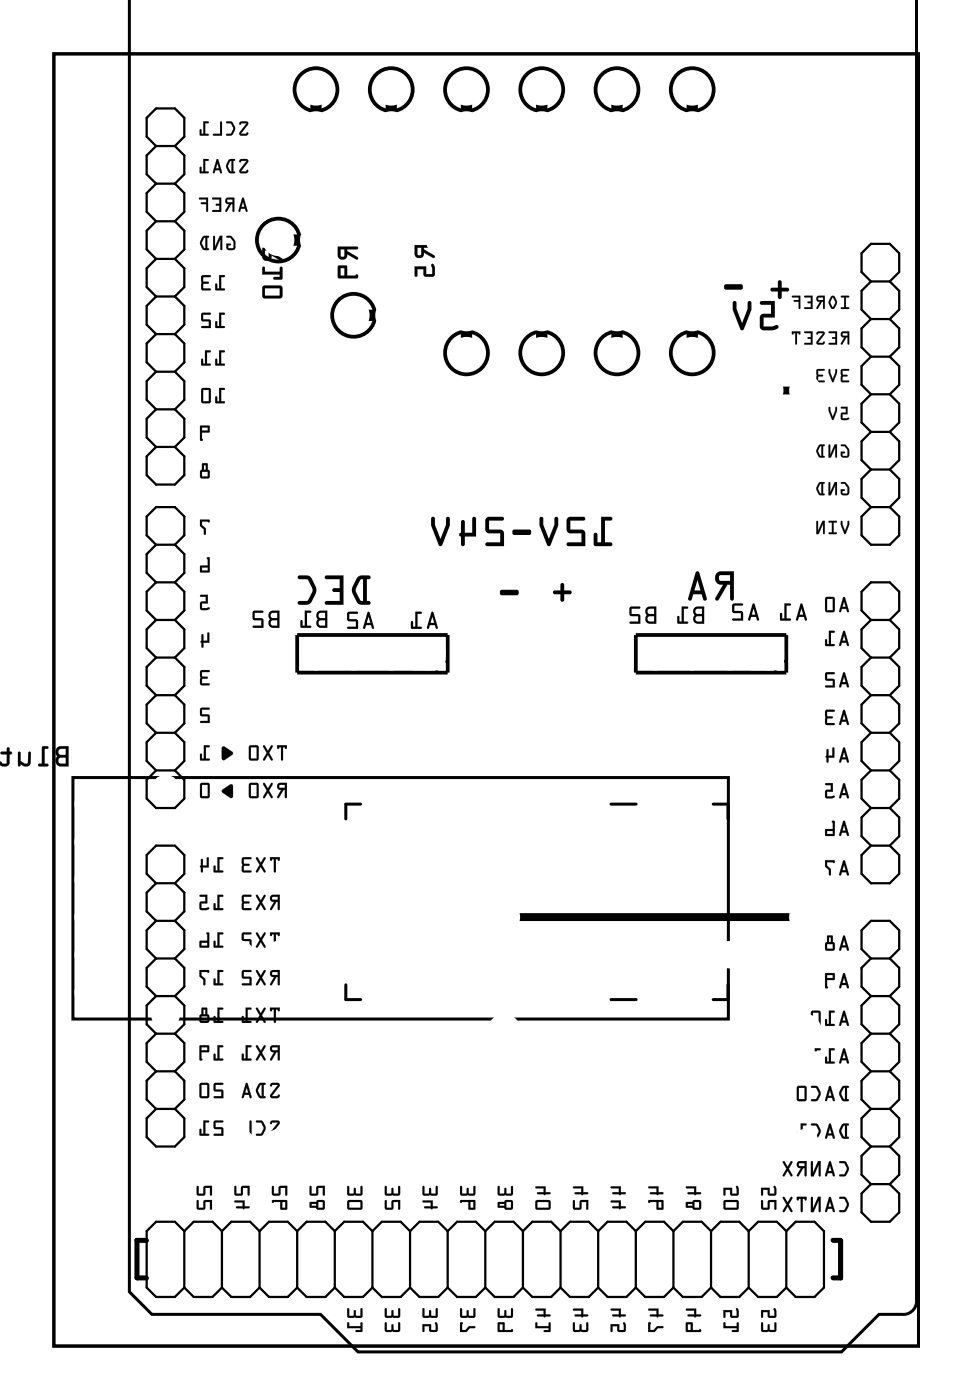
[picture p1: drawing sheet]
<svg xmlns="http://www.w3.org/2000/svg" width="66mm" height="95mm" viewBox="0 0 66 95" stroke-linecap="round" stroke-linejoin="round" font-family="sans-serif">
<path d="M8.7 -.1v87.3l1.6 1.6h11.3l2.6 2.5h32.6l2.5-2.5h1.6a.9 .9 0 0 0 1-1v-87.8M3.6 3.6h58.4v87.3h-58.4zM4.9 52.5h44.3v16.3h-44.3zM24.3 54.3h-1v1M41.2 54.3h1.7M48.1 54.3h1v1M23.3 66.5v1h1M41.2 67.5h1.7M49.1 66.5v1h-1" fill="none" stroke="#000" stroke-width=".2"/>
<path d="M3.6 3.6h58.4v87.3h-58.4z" fill="none" stroke="#000" stroke-width=".07"/>
<g fill="none" stroke="#000" stroke-width=".25">
<path d="M19.8 16h.5v.5h-.5zM21.1 7.1h.5v.5h-.5zM26.2 7.1h.5v.5h-.5zM31.2 7.1h.5v.5h-.5zM36.3 7.1h.5v.5h-.5zM41.4 7.1h.5v.5h-.5zM46.5 7.1h.5v.5h-.5zM24.9 21h.5v.5h-.5zM31.2 22.3h.5v.5h-.5zM36.3 22.3h.5v.5h-.5zM41.4 22.3h.5v.5h-.5zM46.5 22.3h.5v.5h-.5z"/>
<path d="M20.1 42.9h10.1v2.5h-10.1zM42.9 42.9h10.2v2.5h-10.2z"/>
<circle cx="18.8" cy="16.2" r="1.45"/>
<circle cx="21.3" cy="6.1" r="1.45"/>
<circle cx="26.4" cy="6.1" r="1.45"/>
<circle cx="31.5" cy="6.1" r="1.45"/>
<circle cx="36.6" cy="6.1" r="1.45"/>
<circle cx="41.7" cy="6.1" r="1.45"/>
<circle cx="46.7" cy="6.1" r="1.45"/>
<circle cx="23.9" cy="21.3" r="1.45"/>
<circle cx="31.5" cy="23.8" r="1.45"/>
<circle cx="36.6" cy="23.8" r="1.45"/>
<circle cx="41.7" cy="23.8" r="1.45"/>
<circle cx="46.7" cy="23.8" r="1.45"/>
</g>
<g fill="#000">
<path d="M19.8 16h.5v.5h-.5zM21.1 7.1h.5v.5h-.5zM26.2 7.1h.5v.5h-.5zM31.2 7.1h.5v.5h-.5zM36.3 7.1h.5v.5h-.5zM41.4 7.1h.5v.5h-.5zM46.5 7.1h.5v.5h-.5zM48.9 19.2h1.1a.19 .19 0 0 1 .2 .2 .19 .19 0 0 1-.2 .2h-1l-.1-.2zM52 19.5l.5-.1v-.3a.13 .13 0 0 1 .1-.2 .14 .14 0 0 1 .2 .2v.3h.3a.14 .14 0 0 1 .2 .2 .13 .13 0 0 1-.2 .1h-.3v.4a.13 .13 0 0 1-.2 .1 .13 .13 0 0 1-.1-.1v-.4h-.4zM13.5 35.1h.7l-.1 .2-.5-.1v.3l.3 .2v.4h-.1v-.4l-.3-.2zM24.9 21h.5v.5h-.5zM31.2 22.3h.5v.5h-.5z"/>
<path d="M36.3 22.3h.5v.5h-.5zM41.4 22.3h.5v.5h-.5zM46.5 22.3h.5v.5h-.5zM13.6 42.8l.1 .1v.4h.3v-.5h.1v.6h-.4v.3l-.2-.4zM13.8 50.3l.4 .1-.1 .1h-.2v.7h.2v.2l-.6-.1v-.4h.1v.3h.2zM13.5 47.8h.7l-.1 .1h-.5v.3l.5 .1 .1 .5h-.7l.1-.1h.4v-.3h-.4l-.1-.1zM13.5 45.3h.7l-.1 .1h-.5l.1 .3 .3 .1-.3 .1-.1 .2 .5 .1v.1h-.5l-.1-.1zM13.5 40.2h.5v.6h-.4v.3l.5-.1a.11 .11 0 0 1 0 .2 .11 .11 0 0 1-.2 0l-.4-.1v-.4l.4-.1v-.3h-.4zM15 50.4h.1l.6 .5-.6 .4-.1-.1zM15 53.3l.7-.3v.9h-.1l-.6-.4zM33.8 39.9l1.1-.1a.19 .19 0 0 1 .1 .2 .19 .19 0 0 1-.1 .2h-1.1l-.1-.1zM37.4 39.9h.4v-.4a.13 .13 0 0 1 .2-.1 .13 .13 0 0 1 .1 .1v.4h.4a.13 .13 0 0 1 .1 .1 .13 .13 0 0 1-.1 .1h-.4v.4a.13 .13 0 0 1-.1 .1 .13 .13 0 0 1-.2-.1v-.4h-.4z"/>
<path d="M14.8 18.6v.9h-.1v-.3l-.1-.1-.1 .5h.6v-.1h-.2v-.8h.2l.1-.1zM13.6 18.6v.9l.1 .1h.5v-.1h-.5v-.3l.4-.1-.4-.1v-.3h.5v-.1z"/>
<path d="M14.8 18.6v.9h-.1v-.3l-.1-.1-.1 .5h.6v-.1h-.2v-.8h.2l.1-.1zM14.8 18.6h.4l-.1 .1h-.2v.8h.2v.1h-.6l.1-.4h.1v.3h.1zM13.6 18.6v.9l.1 .1h.5v-.1h-.5v-.3l.4-.1-.4-.1v-.3h.5v-.1zM13.6 18.6h.6v.1h-.5v.3l.4 .1-.4 .1v.3h.5v.1h-.5l-.1-.1z"/>
<path d="M15.3 15.9v.1l.3 .1 .2 .3-.1 .4-.3-.1v-.1h.1l.1-.1-.3-.1v.4l.4 .1 .2-.1a.61 .61 0 0 0-.6-.9zM14.4 15.9v1h.2l.3-.8v.7l.1 .1v-1h-.2l-.3 .8v-.7zM13.7 16a.57 .57 0 0 0 0 .8l.4 .1v-.1h-.1v-.7l.1-.1zM13.8 16.1h.1v.7l-.1-.1-.2-.3z"/>
<path d="M15.3 15.9v.1l.2 .1 .2 .2 .1 .4-.4 .1v-.2h.1l.1-.1-.3-.1v.4l.1 .1h.4l.1-.2v-.4l-.3-.4zM15.3 15.9l.4 .1a.64 .64 0 0 1 .1 .9h-.4l-.1-.1v-.4l.3 .1-.2 .1v.2l.4-.1-.1-.4-.1-.2-.3-.1zM14.4 15.9v1h.2l.3-.8v.7l.1 .1v-1h-.2l-.3 .8v-.7zM14.4 15.9l.1 .1v.7l.3-.8h.2v1l-.1-.1v-.7l-.3 .8h-.2zM13.7 16l-.2 .3v.2l.2 .4h.4v-.1h-.1v-.7l.1-.1zM13.7 16h.4h-.1v.8h.1v.1h-.4l-.2-.4v-.2zM13.8 16.1h.1v.7l-.3-.4zM13.8 16.1l-.2 .3 .2 .3 .1 .1v-.8z"/>
<path d="M16.4 13.4l-.3 .9h.1l.1-.2h.2l.2 .2-.2-.9zM16.4 13.6l.1 .4h-.2zM15.3 13.4a.23 .23 0 0 0-.1 .3 .23 .23 0 0 0 .3 .1l-.3 .5h.1l.3-.5h.1v.4l.1 .1v-1zM15.3 13.5h.4v.2h-.3zM14.3 13.4l.1 .1h.4v.3h-.2l.2 .1v.3h-.4l-.1 .1h.6v-1zM13.4 13.4l.1 .1h.4v.2h-.3l.3 .1v.4l.1 .1v-1z"/>
<path d="M16.4 13.4l-.3 .9h.1l.1-.2h.2l.2 .2-.2-.9zM16.4 13.4h.1l.2 .9-.2-.2h-.2l-.1 .2-.1-.1zM16.4 13.6l.1 .4h-.2zM16.4 13.6l-.1 .4h.2zM15.3 13.4a.23 .23 0 0 0-.1 .3 .23 .23 0 0 0 .3 .1l-.3 .5h.1l.3-.5h.1v.4l.1 .1v-1zM15.3 13.4l.5-.1v1l-.1-.1v-.4h-.1l-.3 .5h-.1l.3-.5a.22 .22 0 0 1-.3-.1 .22 .22 0 0 1 .1-.3zM15.4 13.5h.3v.2h-.3zM15.3 13.5l.1 .2h.3v-.2zM14.3 13.4l.1 .1h.4v.3h-.2l.2 .1v.3h-.4l-.1 .1h.6v-1zM14.3 13.4l.6-.1v1h-.6l.1-.1h.4v-.3l-.2-.1h.2v-.3h-.4zM13.4 13.4l.1 .1h.4v.2h-.4l.4 .1v.4l.1 .1v-1zM13.5 13.4l.5-.1v1l-.1-.1v-.4l-.3-.1h.3v-.2h-.4z"/>
<path d="M16.2 10.8v.2l.1-.1h.3l-.4 .6v.1l.1 .1h.4v-.1v-.1l-.1 .1h-.3l.4-.6 .1-.2-.2-.1zM15.4 10.8a.57 .57 0 0 0 0 .8l.4 .1 .1-.1h-.1v-.7l.1-.1zM15.5 10.9h.1v.7l-.1-.1-.1-.3zM14.6 10.8l-.2 .9h.1v-.2h.3l.1 .2-.2-.9zM14.7 11l.1 .4h-.2zM13.7 10.7v.9h-.1v-.3h-.1v.4h.6v-.1h-.2v-.7h.2v-.1z"/>
<path d="M16.2 8.2v.2l.1-.1h.3l-.4 .6v.2l.1 .1 .4-.1v-.2l-.1 .1h-.3l.4-.6 .1-.1-.2-.1zM15.3 8.2v.1h.3l.1 .4-.1 .3h-.3v.2a.44 .44 0 0 0 .6-.5l-.2-.5zM14.9 8.2v.8h-.5v.2h.6v-.9zM13.7 8.2v.8h-.1v-.2l-.1-.1v.4l.6 .1v-.2h-.2v-.7h.2v-.1z"/>
<path d="M16.2 10.8v.2l.1-.1h.3l-.4 .6v.1l.1 .1h.4l.1-.1-.1-.1-.1 .1h-.3l.4-.6 .1-.2-.2-.1zM16.2 10.8l.4-.1 .1 .1v.2l-.4 .6h.3l.1-.1v.2h-.4l-.1-.1 .4-.7h-.3l-.1 .1zM15.4 10.8l-.1 .4v.2l.2 .3h.3l.1-.1h-.1v-.7l.1-.1zM15.4 10.8h.5l-.2 .1v.7h.2l-.1 .1h-.3l-.2-.4v-.2zM15.6 10.9v.7l-.2-.4zM15.5 10.9l-.1 .3 .1 .3 .1 .1v-.7zM14.6 10.7l-.2 1h.1v-.2h.3l.2 .2-.3-.9zM14.6 10.8h.1l.2 .9-.1-.2h-.3v.2l-.1-.1zM14.7 11l.1 .4h-.2zM14.7 11l-.1 .4h.2zM13.7 10.7v.9h-.1v-.3h-.1v.4h.6v-.1h-.2v-.7h.2v-.1zM13.7 10.7l.4 .1v.1h-.3v.7h.3v.1h-.6v-.4h.1v.3h.1z"/>
<path d="M16.2 8.2v.2l.1-.1h.3l-.4 .6v.2l.1 .1h.4l.1-.1-.1-.2-.1 .1h-.3l.4-.6 .1-.1-.2-.1zM16.2 8.3l.4-.1 .1 .1v.1l-.4 .6h.3l.1-.1v.2l-.4 .1-.1-.1 .4-.8h-.3l-.1 .1zM15.3 8.2v.1h.3l.1 .4-.1 .3h-.3v.1l.3 .1 .2-.3 .1-.3-.2-.4zM15.3 8.2h.3l.3 .5a.45 .45 0 0 1-.6 .5v-.2h.3l.2-.3-.2-.4h-.3zM14.9 8.2v.8h-.5v.2h.6v-.9zM14.9 8.2l.1 .1v.9h-.6v-.2h.5zM13.7 8.2v.8h-.1v-.2l-.1-.1v.4l.6 .1v-.2h-.2v-.7h.2v-.1zM13.7 8.2h.4v.1h-.3v.7h.3v.2l-.6-.1v-.4l.1 .1v.2h.1z"/>
<path d="M17.7 16.7v.6a.31 .31 0 0 0 .4 .3 .31 .31 0 0 0 .2-.4l.7 .4 .1-.1-.8-.5v-.1h.7l.1-.1zM17.9 16.9h.3l-.1 .5h-.2zM17.7 18v.5h1.2v.2h-.4v.1h.6l-.1-.8-.1 .1v.3h-1v-.3zM17.8 19.3l-.1 .7 .1 .1 1.1 .1 .2-.2v-.5l-.1-.2zM17.9 19.5h1v.5h-1z"/>
<path d="M17.7 16.7v.6a.32 .32 0 0 0 .4 .3 .32 .32 0 0 0 .2-.4l.6 .4a.1 .1 0 0 0 .2 0 .11 .11 0 0 0-.1-.2l-.7-.4v-.1h.7a.1 .1 0 0 0 .1-.1 .1 .1 0 0 0-.1-.1zM17.7 16.7l1.4 .1-.1 .1h-.7v.1l.7 .4v.2l-.7-.4a.31 .31 0 0 1-.2 .4 .31 .31 0 0 1-.4-.3zM17.9 16.9h.3l-.1 .5h-.2zM17.9 16.9v.5h.2l.1-.5zM17.7 18v.5h1.2v.2h-.4a.1 .1 0 0 0-.1 .1 .1 .1 0 0 0 .1 .1h.5l.1-.8a.1 .1 0 0 0-.1-.1 .1 .1 0 0 0-.1 .1v.3h-1v-.3zM17.7 18l.2 .1v.3h1v-.3l.1-.1 .1 .8h-.6v-.1h.4v-.2h-1.2zM17.8 19.3l-.1 .7 .1 .1 1.1 .1 .2-.2v-.5l-.1-.2zM17.8 19.3h1.2l.1 .2-.1 .5-.1 .1h-1.1l-.1-.1zM17.9 19.5h1v.5h-1zM17.9 19.4v.6h1v-.6z"/>
<path d="M22.8 16.7v.6a.31 .31 0 0 0 .4 .2 .31 .31 0 0 0 .2-.3l.7 .3 .1-.1-.8-.4v-.2h.7l.1-.1zM23 16.8h.3l-.1 .5h-.2zM22.8 18l.1 .8 1.3-.1-.1-.2-.1 .1h-.6v-.7zM23 18.1h.3v.5h-.3z"/>
<path d="M22.8 16.6v.7a.32 .32 0 0 0 .4 .2 .32 .32 0 0 0 .2-.3l.6 .3a.1 .1 0 0 0 .2 0 .1 .1 0 0 0-.1-.1l-.7-.4v-.2h.7a.1 .1 0 0 0 .1-.1 .1 .1 0 0 0-.1-.1zM22.8 16.7h1.4l-.1 .1h-.7v.2l.7 .4v.1l-.7-.4a.31 .31 0 0 1-.2 .4 .31 .31 0 0 1-.4-.2zM23 16.8h.3l-.1 .5h-.2zM23 16.8v.5l.2 .1 .1-.6zM22.8 17.9l.1 .9h1.2l.1-.2a.09 .09 0 0 0-.1-.1 .09 .09 0 0 0-.1 .1h-.6v-.7zM22.8 18l.6-.1v.7h.6l.1-.1 .1 .2-1.3 .1zM23 18.1h.3v.5h-.3zM23 18.1v.5h.3v-.5z"/>
<path d="M28 16.6v.6a.31 .31 0 0 0 .4 .2 .31 .31 0 0 0 .2-.3l.7 .3v-.1l-.7-.5v-.1h.7l.1-.1zM28.2 16.7h.2v.5h-.2zM28 18v.6l.1 .1 .1-.1v-.4h.4v.4l.1 .1h.5l.2-.2v-.4a.15 .15 0 0 0-.1-.2 .15 .15 0 0 0-.2 0l.1 .6h-.4v-.5z"/>
<path d="M28 16.5v.7a.32 .32 0 0 0 .4 .2 .32 .32 0 0 0 .2-.3l.6 .3a.1 .1 0 0 0 .2 0 .11 .11 0 0 0-.1-.2l-.7-.4v-.1h.7a.1 .1 0 0 0 .1-.1 .1 .1 0 0 0-.1-.1zM28 16.6h1.3v.1h-.7v.2l.7 .4v.1l-.7-.4a.31 .31 0 0 1-.2 .4 .31 .31 0 0 1-.4-.2zM28.2 16.7h.2v.5h-.2zM28.2 16.7v.5h.2v-.5zM28 18v.6a.1 .1 0 0 0 .1 .1 .1 .1 0 0 0 .1-.1v-.4h.4v.4l.7 .1 .1-.2-.1-.6a.1 .1 0 0 0-.1-.1 .1 .1 0 0 0-.1 .1l.1 .6h-.4v-.5zM28 18h.8v.5h.4l-.1-.6 .1-.1 .1 .3v.5l-.1 .1h-.5l-.1-.1v-.4h-.4v.4l-.1 .1z"/>
<path d="M48.9 19.2v.2l.1 .2h1a.19 .19 0 0 0 .2-.2 .19 .19 0 0 0-.2-.2zM48.9 19.2h1.1a.19 .19 0 0 1 .2 .2 .19 .19 0 0 1-.2 .2h-1l-.1-.2z"/>
<path d="M52 19.5l.1 .2h.4v.4a.13 .13 0 0 0 .1 .1 .13 .13 0 0 0 .2-.1v-.4h.3a.13 .13 0 0 0 .2-.1 .14 .14 0 0 0-.2-.2h-.3v-.3a.14 .14 0 0 0-.2-.2 .13 .13 0 0 0-.1 .2v.3zM52 19.5l.5-.1v-.3a.13 .13 0 0 1 .1-.2 .14 .14 0 0 1 .2 .2v.3h.3a.14 .14 0 0 1 .2 .2 .13 .13 0 0 1-.2 .1h-.3v.4a.13 .13 0 0 1-.2 .1 .13 .13 0 0 1-.1-.1v-.4h-.4z"/>
<path d="M14 37.6v.6h-.5v.5l.7-.1v-.9zM13.6 38.3h.4v.2h-.4z"/>
<path d="M13.7 31.3l-.1 .4-.1 .2v.3l.1 .1h.5l.1-.4-.2-.2v-.4zM13.6 31.9h.4v.3h-.4zM13.8 31.4h.1v.3h-.1z"/>
<path d="M13.5 28.8v.9l.1 .1 .1-.1-.1-.5h.5l.1-.4-.1-.1zM13.6 28.9h.4v.2h-.4z"/>
<path d="M14 37.6v.6h-.5v.5l.7-.1v-.9zM14 37.7h.2l-.1 .9-.6 .1v-.5h.5zM13.6 38.3h.4v.2h-.4zM13.6 38.3v.2h.4v-.2z"/>
<path d="M13.5 35.1v.4l.3 .2v.4h.1v-.4l-.3-.2v-.3l.5 .1 .1-.2zM13.5 35.1h.6v.2l-.5-.1v.3l.3 .2v.4h-.1v-.4l-.3-.2z"/>
<path d="M13.6 31.3v.4l-.1 .2v.3l.1 .1h.5l.1-.4-.2-.2v-.4zM13.7 31.3h.3v.4l.2 .2-.1 .4h-.5l-.1-.1v-.3l.1-.2zM13.6 31.9h.4v.3h-.4zM13.6 31.9v.3h.4v-.3zM13.8 31.4h.1v.3h-.1zM13.8 31.4v.3h.1v-.3z"/>
<path d="M13.5 28.8v.9l.1 .1 .1-.1-.1-.1v-.4h.5l.1-.4-.1-.1zM13.5 28.8h.7l-.1 .4h-.5l.1 .5-.1 .1-.1-.1zM13.6 28.9h.4v.2h-.4zM13.6 28.9v.2h.4v-.2z"/>
<path d="M14.8 26.2v.9h-.1v-.3h-.1l-.1 .4h.6v-.1h-.2v-.8h.2l.1-.1zM13.6 26.2v.9l.1 .1h.5v-.1v-.8l-.1-.1zM13.7 26.3h.4v.8h-.4z"/>
<path d="M14.8 23.7v.9h-.1v-.3l-.1-.1-.1 .5h.6v-.1h-.2v-.8h.2l.1-.1zM13.8 23.7v.9h-.1v-.3l-.1-.1v.5h.6v-.1h-.2v-.8h.2v-.1z"/>
<path d="M14.8 21.1v.9h-.1v-.3h-.1l-.1 .4h.6v-.1h-.2v-.7l.2-.1h.1zM13.6 21.2v.4l.1 .1h.4v.3h-.5v.1l.6 .1v-.6h-.5v-.3h.5v-.1z"/>
<path d="M14.8 26.2v.9h-.1v-.3h-.1l-.1 .4h.6v-.1h-.2v-.8h.2l.1-.1zM14.8 26.2h.4l-.1 .1h-.2v.8h.2v.1h-.6l.1-.4h.1v.3h.1zM13.6 26.2v1h.1h.5v-.1v-.8l-.1-.1zM13.6 26.2h.5l.1 .1v.8l-.1 .1h-.4l-.1-.1zM13.7 26.3h.4v.8h-.4zM13.7 26.3v.8h.4v-.8z"/>
<path d="M14.8 23.7v.9h-.1v-.3l-.1-.1-.1 .5h.6v-.1h-.2v-.8h.2l.1-.1zM14.8 23.7h.4l-.1 .1h-.2v.8h.2v.1l-.6-.1 .1-.4 .1 .1v.3h.1zM13.8 23.7v.9h-.1v-.3l-.1-.1v.5h.6v-.1h-.2v-.8h.2v-.1zM13.8 23.7h.4v.1h-.2v.8h.2v.1l-.6-.1v-.4l.1 .1v.3h.1z"/>
<path d="M14.8 21.1v.9h-.1v-.3h-.1l-.1 .4 .6 .1v-.2h-.2v-.7h.2l.1-.1zM14.8 21.1l.4 .1h-.1h-.2v.8h.2v.1h-.6l.1-.4h.1v.3h.1zM13.6 21.2v.4l.1 .1h.4v.3h-.5v.1l.6 .1v-.6h-.5v-.3h.5v-.1zM13.6 21.2h.6h-.5v.4h.5v.6l-.6-.1v-.1h.5v-.3l-.5-.1z"/>
<path d="M40.6 34.9v1.7h-.3v-.5a.13 .13 0 0 0-.1-.1 .13 .13 0 0 0-.1 .1v.7l.1 .1h1a.13 .13 0 0 0 .1-.1 .13 .13 0 0 0-.1-.2h-.4v-1.4h.4a.13 .13 0 0 0 .1-.2 .13 .13 0 0 0-.1-.1zM40.6 34.9h.6a.13 .13 0 0 1 .1 .1 .13 .13 0 0 1-.1 .2h-.4v1.4h.4a.13 .13 0 0 1 .1 .2 .13 .13 0 0 1-.1 .1h-1l-.1-.1v-.7a.13 .13 0 0 1 .1-.1 .13 .13 0 0 1 .1 .1v.5h.3zM38.3 35l-.1 .2 .1 .7 .2 .1h.8v.6h-.9a.14 .14 0 0 0-.2 .2 .13 .13 0 0 0 .2 .1h1.1v-.9l-.1-.2h-.1h-.8v-.6h.9a.13 .13 0 0 0 .1-.2 .13 .13 0 0 0-.1-.1h-.9zM38.3 35l.2-.1h.9a.13 .13 0 0 1 .1 .1 .13 .13 0 0 1-.1 .2h-.9v.6h.8h.1l.1 .2v.9h-1.1a.13 .13 0 0 1-.2-.1 .14 .14 0 0 1 .2-.2h.9v-.6h-.8l-.2-.1-.1-.7zM36.5 34.9l-.1 .6 .5 1.3 .1 .1 .2-.1 .5-1.3v-.5a.13 .13 0 0 0-.1-.1 .13 .13 0 0 0-.2 .1v.4l-.4 1-.3-1v-.4zM36.5 34.9l.2 .1v.4l.3 1 .4-1v-.4a.13 .13 0 0 1 .2-.1 .13 .13 0 0 1 .1 .1v.5l-.5 1.3-.2 .1-.1-.1-.5-1.3zM34.6 35.8v.2l.1 .1h1a.19 .19 0 0 0 .2-.2 .19 .19 0 0 0-.2-.1zM34.6 35.8h1.1a.19 .19 0 0 1 .2 .1 .19 .19 0 0 1-.2 .2h-1l-.1-.1zM32.8 35v.2v.7l.2 .1h.8v.6h-.9a.13 .13 0 0 0-.1 .2 .13 .13 0 0 0 .1 .1h1.1v-.9l-.1-.2h-.1h-.8v-.6h.9a.13 .13 0 0 0 .1-.2 .13 .13 0 0 0-.1-.1h-.9zM32.8 35l.2-.1h.9a.13 .13 0 0 1 .1 .1 .13 .13 0 0 1-.1 .2h-.9v.6h.8h.1l.1 .2v.9h-1.1a.13 .13 0 0 1-.1-.1 .13 .13 0 0 1 .1-.2h.9v-.6h-.8l-.2-.1v-.7zM31.2 35.2l-.1 .8a.13 .13 0 0 0-.1 .1 .13 .13 0 0 0 .1 .1v.6a.13 .13 0 0 0 .1 .1 .13 .13 0 0 0 .2-.1v-.6h.7v-1.2a.13 .13 0 0 0-.1-.1 .13 .13 0 0 0-.1 .1v1h-.5v-.8zM31.2 35.2h.2v.8h.5v-1a.13 .13 0 0 1 .1-.1 .13 .13 0 0 1 .1 .1v1.2h-.7v.6a.13 .13 0 0 1-.2 .1 .13 .13 0 0 1-.1-.1v-.6a.13 .13 0 0 1-.1-.1 .13 .13 0 0 1 .1-.1zM29.1 34.9v.6l.5 1.3 .1 .1 .2-.1 .5-1.3v-.5a.13 .13 0 0 0-.2-.1 .13 .13 0 0 0-.1 .1v.4l-.4 1-.3-1-.1-.4zM29.1 34.9l.3 .1v.4l.3 1 .4-1v-.4a.13 .13 0 0 1 .1-.1 .13 .13 0 0 1 .2 .1v.5l-.5 1.3-.2 .1-.1-.1-.5-1.3z"/>
<path d="M40.6 34.9v1.7h-.3v-.5a.13 .13 0 0 0-.1-.1 .13 .13 0 0 0-.1 .1v.7l.1 .1h1a.13 .13 0 0 0 .1-.1 .13 .13 0 0 0-.1-.2h-.4v-1.4h.4a.13 .13 0 0 0 .1-.2 .13 .13 0 0 0-.1-.1zM38.3 35l-.1 .2 .1 .7 .2 .1h.8v.6h-.9a.14 .14 0 0 0-.2 .2 .13 .13 0 0 0 .2 .1h1.1v-.9l-.1-.2h-.1h-.8v-.6h.9a.13 .13 0 0 0 .1-.2 .13 .13 0 0 0-.1-.1h-.9zM36.5 34.9l-.1 .6 .5 1.3 .1 .1 .2-.1 .5-1.3v-.5a.13 .13 0 0 0-.1-.1 .13 .13 0 0 0-.2 .1v.4l-.4 1-.3-1v-.4zM34.6 35.8v.2l.1 .1h1a.19 .19 0 0 0 .2-.2 .19 .19 0 0 0-.2-.1zM32.8 35v.2v.7l.2 .1h.8v.6h-.9a.13 .13 0 0 0-.1 .2 .13 .13 0 0 0 .1 .1h1.1v-.9l-.1-.2h-.1h-.8v-.6h.9a.13 .13 0 0 0 .1-.2 .13 .13 0 0 0-.1-.1h-.9zM31.2 35.2l-.1 .8a.13 .13 0 0 0-.1 .1 .13 .13 0 0 0 .1 .1v.6a.13 .13 0 0 0 .1 .1 .13 .13 0 0 0 .2-.1v-.6h.7v-1.2a.13 .13 0 0 0-.1-.1 .13 .13 0 0 0-.1 .1v1h-.5v-.8zM29.1 34.9v.6l.5 1.3 .1 .1 .2-.1 .5-1.3v-.5a.13 .13 0 0 0-.2-.1 .13 .13 0 0 0-.1 .1v.4l-.4 1-.3-1-.1-.4z"/>
<path d="M51.3 20.4l.1 .2h.6v.6l-.6 .1-.1 .1v.7l.2 .2h.8a.17 .17 0 0 0 .2-.1 .17 .17 0 0 0-.1-.3l-.3 .2h-.6v-.7h.8v-1.1zM51.3 20.4l1-.1v1.1h-.8v.7h.6l.3-.1a.13 .13 0 0 1 .1 0 .13 .13 0 0 1 0 .2l-.3 .1h-.7l-.2-.2v-.7l.1-.1 .6-.1v-.6h-.6zM49.5 20.4v.5l.5 1.3 .1 .1 .1-.1 .5-1.3v-.4a.13 .13 0 0 0-.1-.2 .13 .13 0 0 0-.1 .2v.4l-.4 .9-.4-.9v-.5zM49.5 20.4h.2v.5l.4 .9 .4-.9v-.4a.13 .13 0 0 1 .1-.2 .13 .13 0 0 1 .1 .2v.4l-.5 1.3-.1 .1-.1-.1-.5-1.3z"/>
<path d="M51.3 20.4l.1 .2h.6v.6l-.6 .1-.1 .1v.7l.2 .2h.8a.17 .17 0 0 0 .2-.1 .17 .17 0 0 0-.1-.3l-.3 .2h-.6v-.7h.8v-1.1zM49.5 20.4v.5l.5 1.3 .1 .1 .1-.1 .5-1.3v-.4a.13 .13 0 0 0-.1-.2 .13 .13 0 0 0-.1 .2v.4l-.4 .9-.4-.9v-.5z"/>
<path d="M56.8 32.6v.1h.2l.2 .3v.3h-.3v-.1h.1v-.1l-.2-.1v.4h.4l.1-.1a.56 .56 0 0 0-.5-.7zM55.9 32.6v.8h.2l.3-.6v.6h.1v-.8h-.2l-.3 .6v-.6zM55.3 32.6a.53 .53 0 0 0 0 .8h.4l-.1-.1v-.6l.1-.1zM55.4 32.7v.6l-.2-.3z"/>
<path d="M56.8 30v.1l.2 .1 .2 .2v.4h-.3v-.2h.1v-.1h-.2v.4h.4l.1-.1a.56 .56 0 0 0-.5-.8zM55.9 30v.9h.2l.3-.7v.6l.1 .1v-.9h-.2l-.3 .7v-.6zM55.3 30.1a.53 .53 0 0 0 0 .8l.4-.1h-.1v-.7l.1-.1zM55.4 30.1v.7l-.2-.3z"/>
<path d="M56.8 35.2v.2l.2 .6 .1 .1 .2-.7v-.2h-.1l-.2 .7-.1-.7zM55.9 35.2l.1 .1h.2v.7h-.2h-.1l.6 .1v-.1h-.2v-.7h.2v-.1zM55.1 35.2v.9h.2l.3-.7v.6v.1l.1-.9h-.2l-.3 .7v-.7z"/>
<path d="M56.8 22.4a.21 .21 0 0 0 0 .3 .21 .21 0 0 0 .2 .1l-.2 .4v.1l.3-.5h.1v.4l.1 .1v-.9zM56.9 22.5h.3v.2h-.3zM56 22.4v.1h.4v.3h-.2l.2 .1v.3h-.4h-.1l.6 .1v-.9zM55.2 22.4l-.1 .2 .2-.1h.3l-.5 .7 .1 .1h.4v-.2l-.1 .1-.3-.1 .5-.6-.2-.1zM54.3 22.4v.1h.4v.3h-.2l.2 .1v.3h-.4l.6 .1v-.9zM53.5 22.4v.2l.2-.1v.7l.1 .1v-.8l.2 .1v-.2z"/>
<path d="M56.8 25v.7l.5 .1v-.1h-.4v-.3h.3l-.3-.1v-.3h.4zM56 24.9l-.1 .3 .3 .6h.1l.2-.6v-.2h-.1l-.2 .6-.2-.6zM55.1 25v.7l.5 .1v-.1h-.4v-.3h.4l-.4-.1v-.3h.4h.1z"/>
<path d="M56.8 27.5v.1h.3v.3h-.3v.4l.3 .1a.1 .1 0 0 0 .2 0 .1 .1 0 0 0 0-.2l-.4 .1v-.3h.3v-.5zM56 27.5l-.1 .2 .3 .6 .1 .1 .2-.7v-.2h-.1l-.2 .6-.2-.6z"/>
<path d="M56.8 20v.1h.2v.7h-.2l.5 .1v-.1h-.2v-.7h.2v-.1zM56.1 20l-.2 .5 .2 .3 .2 .1 .2-.5-.2-.4zM56.2 20.1l.2 .3-.2 .4-.2-.4zM55.2 20a.21 .21 0 0 0-.1 .3 .21 .21 0 0 0 .2 .1l-.2 .4 .1 .1 .3-.5h.1v.4v.1l.1-.9zM55.2 20.1h.4v.2h-.3zM54.3 20v.1h.4v.3h-.2l.2 .1v.3h-.4l.6 .1v-.9zM53.5 20v.1h.4v.2h-.3l.3 .1v.4l.1 .1v-.9z"/>
<path d="M56.8 32.6v.1h.2l.2 .2v.4h-.3v-.1h.1v-.1l-.2-.1v.3l.1 .1h.3l.1-.1v-.4l-.2-.3zM56.8 32.6h.3a.59 .59 0 0 1 .1 .8h-.3l-.1-.1v-.3l.2 .1h-.1v.2h.3v-.4l-.2-.2h-.2zM55.9 32.6v.9h.2l.3-.7v.6h.1v-.9h-.2l-.2 .7v-.6zM56 32.6v.7l.3-.7h.2v.8h-.1v-.7l-.3 .7h-.2zM55.3 32.6l-.2 .3v.2l.2 .3h.3l.1-.1h-.1v-.6l.1-.1zM55.3 32.6h.4l-.1 .1v.6l.1 .1h-.1h-.3l-.2-.3v-.2zM55.4 32.7v.6l-.2-.3zM55.4 32.7l-.2 .3 .2 .3h.1v-.6z"/>
<path d="M56.8 30v.1h.2l.2 .3v.3l-.3 .1v-.2h.1v-.1h-.2v.3l.1 .1h.3l.1-.2v-.4l-.2-.3zM56.8 30l.3 .1a.59 .59 0 0 1 .1 .8h-.3l-.1-.1v-.3h.2l-.1 .1v.2l.3-.1v-.4l-.2-.2h-.2zM55.9 30v.9h.2l.3-.7v.6l.1 .1v-.9h-.2l-.2 .7v-.6zM56 30v.1v.6l.3-.7h.2v.9l-.1-.1v-.6l-.3 .7h-.2zM55.3 30.1l-.2 .3v.2l.2 .3h.3l.1-.1h-.1v-.7l.1-.1zM55.3 30.1h.4h-.1v.7h.1l-.1 .1h-.3l-.2-.3v-.3zM55.4 30.1v.7l-.2-.3zM55.4 30.1l-.2 .4 .2 .3h.1v-.7z"/>
<path d="M56.8 35.2v.2l.2 .6 .1 .1 .2-.7v-.2h-.1l-.2 .7-.1-.7zM56.8 35.2h.1l.1 .7 .2-.7h.1v.2l-.2 .7-.1-.1-.2-.6zM55.9 35.2l.1 .1h.2v.7h-.2h-.1l.6 .1v-.1h-.2v-.7h.2v-.1zM56 35.2h.5l-.2 .1v.7h.2v.1l-.6-.1h.3v-.7h-.2zM55.1 35.2v.9h.2l.3-.7v.6v.1l.1-.9h-.2l-.3 .7v-.7zM55.1 35.2h.1v.7l.3-.7h.2l-.1 .9v-.1v-.6l-.3 .7h-.2z"/>
<path d="M56.8 22.4a.21 .21 0 0 0 0 .3 .21 .21 0 0 0 .2 .1l-.2 .4v.1l.3-.5h.1v.4l.1 .1v-.9zM56.8 22.4h.5v.9l-.1-.1v-.4h-.1l-.2 .4h-.1l.2-.4a.21 .21 0 0 1-.2-.1 .21 .21 0 0 1 0-.3zM56.9 22.5h.3v.2h-.3zM56.9 22.5v.2h.3v-.2zM55.9 22.4l.1 .1h.4v.3h-.2l.2 .1v.3h-.4h-.1l.6 .1v-.9zM56 22.4h.5v.9l-.6-.1h.1h.4v-.3l-.2-.1h.2v-.3h-.4zM55.2 22.4l-.1 .2 .2-.1h.3l-.5 .7 .1 .1h.4v-.2h-.1h-.3l.5-.5v-.1l-.2-.1zM55.2 22.4h.3l.2 .1v.1l-.5 .5 .3 .1 .1-.1v.2l-.5-.1 .5-.7h-.3l-.2 .1zM54.3 22.4v.1h.4v.3h-.2l.2 .1v.3h-.4l.6 .1v-.9zM54.3 22.4h.6v.9l-.6-.1h.4v-.3l-.2-.1h.2v-.3h-.4zM53.5 22.4v.2l.2-.1v.7l.1 .1v-.8l.2 .1v-.2zM53.5 22.4h.5v.2l-.2-.1v.8l-.1-.1v-.7l-.2 .1z"/>
<path d="M56.8 24.9v.8l.1 .1h.4v-.1h-.4v-.3h.3l-.3-.1v-.3h.4zM56.8 25h.5h-.4v.3l.3 .1h-.3v.3h.4v.1l-.5-.1zM55.9 24.9v.3l.3 .6h.1l.2-.6v-.2h-.1l-.2 .6-.1-.6zM56 24.9v.1l.2 .6 .2-.6h.1v.2l-.2 .6h-.1l-.3-.6zM55.1 24.9v.8l.1 .1h.4v-.1h-.4v-.3h.4l-.4-.1v-.3h.4h.1zM55.1 25h.6h-.1h-.4v.3l.4 .1h-.4v.3h.4v.1l-.5-.1z"/>
<path d="M56.8 27.5v.1h.3v.3h-.3v.4l.1 .1 .4-.1v-.1l-.4 .1v-.3h.3v-.5zM56.8 27.5h.4v.5h-.3v.3l.4-.1a.1 .1 0 0 1 0 .2 .1 .1 0 0 1-.2 0l-.3-.1v-.4h.3v-.3h-.3zM55.9 27.5v.2l.3 .6 .1 .1 .2-.7v-.2h-.1l-.2 .6-.1-.6zM56 27.5l.2 .7 .2-.7h.1v.2l-.2 .7-.1-.1-.3-.6z"/>
<path d="M56.8 20v.1h.2v.7l-.2-.1v.1l.5 .1v-.2l-.2 .1v-.7h.2v-.1zM56.8 20h.5l-.2 .1v.7h.2v.1l-.5-.1h.2v-.7h-.2zM56.1 20l-.2 .5 .2 .3 .2 .1 .2-.5-.2-.4zM56.1 20h.2l.2 .4-.2 .5-.2-.1-.2-.3zM56.2 20.1l.2 .3-.2 .3-.1-.3zM56.2 20.1l-.2 .3 .2 .4 .2-.4zM55.2 20a.21 .21 0 0 0-.1 .3 .21 .21 0 0 0 .2 .1l-.2 .4 .1 .1 .3-.5h.1v.4v.1l.1-.9zM55.2 20h.5l-.1 .9v-.1v-.4h-.1l-.3 .4h-.1l.3-.4a.21 .21 0 0 1-.3-.1 .21 .21 0 0 1 .1-.3zM55.2 20.1h.4v.2h-.3zM55.2 20.1l.1 .2h.3v-.2zM54.3 20v.1h.4v.3h-.2l.2 .1v.3l-.4-.1v.1l.6 .1v-.9zM54.3 20h.6v.9l-.6-.1h.4v-.3l-.2-.1h.2v-.3h-.4zM53.5 20v.1h.4v.2h-.3l.3 .1v.4l.1 .1v-.9zM53.5 20h.5v.9l-.1-.1v-.4l-.3-.1h.3v-.2h-.4z"/>
<path d="M3.9 50.5l-.1 .3 .1 .3-.1 .3a.36 .36 0 0 0 .3 .4h.5v-1.4h-.5zM4 51.2h.4v.4l-.4-.1zM4 50.6h.4v.4l-.4-.1zM2.9 50.4l-.1 1.2h-.2v.1h.6v-.1h-.2v-1h.2l.1-.2zM1.2 50.8v.9h.2v-.1a.38 .38 0 0 0 .4 .2 .38 .38 0 0 0 .3-.3v-.7h-.2v.7l-.1 .1-.4-.2v-.6zM.1 50.8v.1h.4v.6l-.3 .1-.2-.2a.2 .2 0 0 0 0 .3 .2 .2 0 0 0 .2 .1l.3-.1 .1-.1v-.7h.2l-.2-.1v-.3h-.1v.3zM-.1 50.8v1zM-.1 50.9v.7zM-.1 50.8v1zM-.1 50.9v.7zM-.1 50.5v1.3zM-.1 50.4v1.4z"/>
<path d="M3.9 50.5l-.2 .3 .2 .3-.2 .3a.37 .37 0 0 0 .4 .4h.5v-1.4h-.5zM3.9 50.5l.2-.1h.5v1.4l-.5-.1a.39 .39 0 0 1-.3-.2 .39 .39 0 0 1 .1-.4l-.1-.3zM4 51.2h.4v.4l-.4-.1zM4 51.2v.3l.5 .1v-.4zM4 50.6h.4v.4l-.4-.1zM4 50.6v.3l.5 .1v-.4zM2.9 50.4l-.1 1.2h-.1a.1 .1 0 0 0-.1 .1 .1 .1 0 0 0 .1 .1h.5a.1 .1 0 0 0 .1-.1 .1 .1 0 0 0-.1-.1h-.2v-1h.2a.1 .1 0 0 0 .1-.1 .1 .1 0 0 0-.1-.1zM2.9 50.4l.4 .1-.1 .1h-.2v1h.2v.1h-.6v-.1h.2zM1.2 50.8v.9a.1 .1 0 0 0 .1 .1 .11 .11 0 0 0 .1-.2 .39 .39 0 0 0 .7-.1v-.6a.09 .09 0 0 0-.1-.1 .09 .09 0 0 0-.1 0v.7l-.2 .1-.3-.2v-.6zM1.2 50.8h.2v.6l.4 .2 .1-.1v-.7h.2v.7a.32 .32 0 0 1-.5 .2l-.2-.1-.1 .1h-.1zM.1 50.8v.1h.4v.6l-.3 .1-.2-.2-.1 .1a.36 .36 0 0 0 .4 .3 .36 .36 0 0 0 .4-.3l-.1-.6h.1a.1 .1 0 0 0 .1 0 .1 .1 0 0 0-.1-.1h-.1l.1-.2a.1 .1 0 0 0-.1-.1 .1 .1 0 0 0-.1 .1v.2zM.1 50.8h.4v-.3h.1v.3l.2 .1h-.2v.6a.36 .36 0 0 1-.3 .3 .36 .36 0 0 1-.3-.3v-.1l.2 .2h.2l.1-.1v-.6h-.4zM-.1 50.8v1zM-.1 50.8v.9zM-.1 50.9v.7zM-.1 50.9v.7zM-.1 50.8v1zM-.1 50.8v.9zM-.1 50.9v.7zM-.1 50.9v.7zM-.1 50.5v1.3zM-.1 50.5v1.2zM-.1 50.4v1.4zM-.1 50.4v1.3z"/>
<path d="M13.6 42.8v.5h-.1l.2 .4v-.3h.4v-.6l-.1-.1v.6h-.3v-.4zM13.6 42.8l.1 .1v.4h.3v-.5h.1v.6h-.4v.3l-.2-.4z"/>
<path d="M13.5 52.9v.9l.1 .1h.5l.1-.1-.1-.8-.1-.1zM13.6 53h.4v.8h-.4z"/>
<path d="M13.5 52.9v.9l.1 .1h.5l.1-.1v-.8l-.2-.1zM13.5 52.9h.5l.1 .1 .1 .8-.1 .1h-.5l-.1-.1zM13.6 53h.4v.8h-.4zM13.6 53v.8h.4v-.8z"/>
<path d="M13.8 50.3v.9h-.2v-.3h-.1v.4l.6 .1v-.2h-.2v-.7h.2l.1-.1zM13.8 50.3l.3 .1v.1h-.2v.7h.2v.2l-.6-.1v-.4h.1v.3h.2z"/>
<path d="M13.5 47.8v.5l.1 .1h.4v.3h-.4l-.1 .1h.7l-.1-.5-.5-.1v-.3h.5l.1-.1zM13.5 47.8h.6v.1h-.5v.3l.5 .1 .1 .5h-.7l.1-.1h.4v-.3l-.5-.1z"/>
<path d="M13.5 45.3v.9l.1 .1h.5v-.2h-.5l.1-.2 .3-.1-.3-.1-.1-.3h.5l.1-.1zM13.5 45.3h.6v.1h-.5v.3l.4 .1h-.3l-.1 .4h.5v.1h-.5l-.1-.1z"/>
<path d="M13.5 40.2v.1h.4v.3l-.4 .1v.4l.1 .1 .5-.1v-.1l-.5 .1v-.3h.4v-.6zM13.5 40.2h.5v.6l-.4-.1v.4l.5-.1a.11 .11 0 0 1 0 .2 .11 .11 0 0 1-.2 0l-.4-.1v-.4l.4-.1v-.3h-.4z"/>
<path d="M15 50.4v.8l.1 .1 .6-.4-.6-.5zM15 50.4h.1l.6 .5-.6 .4-.1-.1z"/>
<path d="M15 53.3v.2l.6 .4h.1v-.8v-.1zM15 53.3l.7-.3v.9h-.1l-.6-.4z"/>
<path d="M18.2 57.9l.1 .2 .2-.1v.9h.1v-.9l.2 .1 .1-.2zM17.3 57.9l.2 .5-.2 .5h.1l.2-.4 .3 .4v-.1l-.2-.4 .2-.5h-.1l-.2 .4-.2-.4zM16.4 57.9l-.1 .9 .2 .1h.4v-.1h-.4v-.3l.4-.1-.4-.1v-.3h.4l.1-.1zM14.7 57.9v.9h-.1l-.1-.3-.1 .4h.6v-.1h-.2v-.8h.2l.1-.1zM13.6 58l-.1 .5 .1 .4 .1-.3h.4v-.6l-.1-.1v.5h-.3v-.4z"/>
<path d="M18.2 57.9l.1 .2 .2-.1v.9h.1v-.9l.2 .1 .1-.2zM18.2 57.9h.7l-.1 .2v-.1h-.2v.9h-.1v-.9h-.1l-.1 .1zM17.3 57.9l.2 .5-.2 .5h.1l.2-.4 .3 .4v-.1l-.2-.4 .2-.5h-.1l-.2 .4-.2-.4zM17.3 57.9h.1l.2 .4 .2-.4h.1l-.2 .5 .2 .4v.1l-.3-.4-.2 .4h-.1l.2-.5zM16.4 57.9l-.1 .9 .2 .1h.4v-.1h-.4v-.3l.4-.1-.4-.1v-.3h.4l.1-.1zM16.4 57.9h.6l-.1 .1h-.5l.1 .3 .3 .1-.3 .1-.1 .3h.5v.1h-.4l-.2-.1zM14.7 57.9v.9h-.1v-.3l-.1-.1-.1 .5h.6v-.1h-.2v-.8h.2l.1-.1zM14.7 57.9h.4l-.1 .1h-.2v.8h.2v.1h-.6l.1-.4v.3h.2zM13.6 58v.4l-.1 .1 .1 .4 .1-.3h.4v-.6l-.1-.1v.5h-.3v-.4zM13.6 58h.1v.5h.3v-.6l.1 .1v.6h-.4l-.1 .3-.1-.4z"/>
<path d="M18.7 50.3v.3l.3-.1v.8l.1 .1v-.9l.2 .1 .1-.3zM17.8 50.3l.2 .5-.2 .5h.1l.2-.3 .3 .4v-.1l-.2-.5 .2-.4h-.1l-.2 .3-.2-.3zM16.8 50.4v.9l.1 .1h.5l.1-.2v-.8l-.2-.1zM16.9 50.5h.4v.7h-.4z"/>
<path d="M18.8 52.9a.24 .24 0 0 0-.1 .3 .24 .24 0 0 0 .3 .1l-.3 .6h.1l.3-.6h.1v.5l.1 .1 .1-1zM18.9 53h.3v.2h-.3zM17.8 52.9l.2 .5-.2 .5h.1l.2-.4 .3 .4v-.1l-.2-.4 .2-.5h-.1l-.2 .4-.2-.4zM16.8 52.9v.9l.1 .1h.5l.1-.1v-.8l-.2-.1zM16.9 53h.4v.8h-.4z"/>
<path d="M18.7 50.3v.3l.3-.1v.8l.1 .1v-.9l.2 .1 .1-.3zM18.7 50.3h.7l-.1 .3-.1-.1h-.1v.9l-.1-.1v-.8h-.2v.1zM17.8 50.3l.2 .5-.2 .5h.1l.2-.3 .3 .4v-.1l-.2-.5 .2-.4h-.1l-.2 .3-.2-.3zM17.8 50.4h.1l.2 .3 .2-.3h.1l-.2 .4 .2 .5v.1l-.3-.4-.2 .3h-.1l.2-.5zM16.8 50.4v.9l.1 .1h.5l.1-.2v-.8l-.2-.1zM16.8 50.4l.5-.1 .1 .1 .1 .8-.1 .1-.5 .1-.1-.1zM16.9 50.5h.4v.7h-.4zM16.9 50.5v.7h.4v-.7z"/>
<path d="M18.8 52.9a.25 .25 0 0 0-.1 .3 .25 .25 0 0 0 .3 .1l-.3 .6h.1l.3-.6h.1v.5l.1 .1 .1-1zM18.8 52.9h.6l-.1 1-.1-.1v-.5h-.1l-.3 .6h-.1l.3-.6a.24 .24 0 0 1-.3-.1 .24 .24 0 0 1 .1-.3zM18.9 53h.3v.2h-.3zM18.9 53v.2h.3v-.2zM17.8 52.9l.2 .5-.2 .5h.1l.2-.4 .3 .4v-.1l-.2-.4 .2-.5h-.1l-.2 .4-.2-.4zM17.8 52.9h.1l.2 .4 .2-.4h.1l-.2 .5 .2 .4v.1l-.3-.4-.2 .4h-.1l.2-.5zM16.8 52.9v.9l.1 .1h.5l.1-.1v-.8l-.2-.1zM16.8 52.9h.5l.1 .1 .1 .8-.1 .1h-.5l-.1-.1zM16.9 53h.4v.8h-.4zM16.9 53v.8h.4v-.8z"/>
<path d="M21.4 41.3v.3l.1 .2a.34 .34 0 0 0-.1 .4 .34 .34 0 0 0 .3 .2h.4v-1.2zM21.4 41.3l.3-.1h.4v1.2h-.6l-.1-.2 .1-.4-.1-.3zM21.5 41.9h.4v.4l-.4-.1zM21.6 41.9v.3l.3 .1v-.4zM21.5 41.4h.4v.3h-.4zM21.6 41.4v.3h.3v-.3zM20.6 41.2v1.1h-.2v-.4h-.1v.5h.7v-.1h-.3v-.9h.3v-.1zM20.6 41.2l.4 .1v.1h-.3v.9h.3v.1h-.7v-.5h.1v.4h.2zM18.2 41.3l-.1 .3 .1 .2a.34 .34 0 0 0-.1 .4 .34 .34 0 0 0 .3 .2h.5v-1.2zM18.2 41.3l.2-.1h.5v1.2h-.6l-.2-.2 .1-.4-.1-.3zM18.3 41.9h.4v.4l-.4-.1zM18.3 41.9v.3l.4 .1v-.4zM18.3 41.4h.4v.3h-.4zM18.3 41.4v.3h.4v-.3zM17.1 41.3v.5l.1 .1h.4v.4h-.5v.1h.7l-.1-.6-.5-.1v-.3h.5l.1-.1zM17.1 41.3h.7l-.1 .1h-.5v.3l.5 .1 .1 .6h-.8l.1-.2 .5 .1v-.4h-.4l-.1-.1z"/>
<path d="M21.4 41.3v.3a.3 .3 0 0 1 0 .4v.2l.1 .2h.6v-1.2h-.4zM21.5 41.9h.4v.4l-.4-.1zM21.5 41.4h.4v.3h-.4zM20.6 41.2v1.1h-.2v-.4h-.1v.5h.7v-.1h-.3v-.9h.3v-.1zM18.2 41.3l-.1 .3a.3 .3 0 0 1 0 .4v.2l.2 .2h.6v-1.2h-.5zM18.3 41.9h.4v.4l-.4-.1zM18.3 41.4h.4v.3h-.4zM17.1 41.3v.5l.1 .1h.4v.4h-.5v.1h.7l-.1-.6-.5-.1v-.3h.5l.1-.1z"/>
<path d="M24.1 39l-.3 .7v.4l.4 .7h.7a.13 .13 0 0 0 .1-.1 .13 .13 0 0 0-.1-.1h-.1v-1.5h.1a.13 .13 0 0 0 .1-.1 .13 .13 0 0 0-.1-.1h-.6zM24.1 39l.2-.1h.6a.13 .13 0 0 1 .1 .1 .13 .13 0 0 1-.1 .1h-.1v1.5h.1a.13 .13 0 0 1 .1 .1 .13 .13 0 0 1-.1 .1h-.6l-.2-.2a1.1 1.1 0 0 1 0-1.5zM24.3 39.1h.2v1.5l-.2-.1-.3-.6zM24.4 39.1l-.4 .8 .3 .6 .2 .1v-1.5zM22 38.9v.2h.9v.6h-.3a.13 .13 0 0 0-.2 .1 .14 .14 0 0 0 .2 .2h.3v.6h-.8a.13 .13 0 0 0-.2 .1 .13 .13 0 0 0 .2 .1h1.1v-1.9zM22 38.9h1.2v1.9h-1.1a.13 .13 0 0 1-.2-.1 .13 .13 0 0 1 .2-.1h.8v-.6h-.3a.14 .14 0 0 1-.2-.2 .13 .13 0 0 1 .2-.1h.3v-.6h-.9zM20.1 38.9l.1 .2h.6l.3 .8-.3 .7h-.6a.13 .13 0 0 0-.1 .1 .13 .13 0 0 0 .1 .1h.5a1.02 1.02 0 0 0 .7-.9l-.1-.3-.4-.7zM20.1 38.9h.7l.2 .2a1.14 1.14 0 0 1 .3 .9l-.4 .8h-.7a.13 .13 0 0 1-.1-.1 .13 .13 0 0 1 .1-.1h.6l.3-.7-.3-.8h-.6z"/>
<path d="M24.1 39a1.17 1.17 0 0 0 0 1.7l.2 .1h.6a.13 .13 0 0 0 .1-.1 .13 .13 0 0 0-.1-.1h-.1v-1.5h.1a.13 .13 0 0 0 .1-.1 .13 .13 0 0 0-.1-.1h-.6zM24.4 39.1h.1v1.5l-.2-.1-.3-.6zM22 38.9v.2h.9v.6h-.3a.13 .13 0 0 0-.2 .1 .14 .14 0 0 0 .2 .2h.3v.6h-.8a.13 .13 0 0 0-.2 .1 .13 .13 0 0 0 .2 .1h1.1v-1.9zM20.1 38.9l.1 .2h.6l.3 .8-.3 .7h-.6a.13 .13 0 0 0-.1 .1 .13 .13 0 0 0 .1 .1h.5a1.02 1.02 0 0 0 .7-.9l-.5-1z"/>
<path d="M29.1 41.3l-.3 1.1 .1 .1 .1-.3h.4v.2l.1 .1 .1-.1-.3-1zM29.1 41.3l.2 .1 .3 1-.1 .1-.1-.1v-.2h-.4l-.1 .3-.1-.1zM29.2 41.6l.1 .5h-.2zM29.2 41.6l-.1 .5h.2zM28 41.3v1h-.1v-.3l-.1-.1-.1 .5 .7 .1v-.2h-.2v-.8l.2-.1h.1zM28 41.3l.5 .1-.1 .1h-.2v.8h.2v.2l-.7-.1 .1-.5 .1 .1v.3h.1zM24.8 41.3l-.3 1.1 .1 .1 .1-.3h.3l.1 .2 .1 .1 .1-.1-.3-1zM24.8 41.3l.2 .1 .3 1-.1 .1-.1-.1-.1-.2h-.3l-.1 .3-.1-.1zM24.9 41.6l.1 .5h-.2zM24.9 41.6l-.1 .5h.2zM23.5 41.3l-.1 .6 .2 .1h.4v.3h-.5l-.1 .1 .8 .1-.1-.6-.5-.1v-.3h.5l.1-.1zM23.5 41.3l.7 .1-.1 .1h-.5v.3l.5 .1 .1 .6-.8-.1 .1-.1h.5v-.3h-.4l-.2-.1z"/>
<path d="M29.1 41.3l-.3 1.1 .1 .1 .1-.3h.4v.2l.1 .1 .1-.1-.3-1zM29.2 41.6l.1 .5h-.2zM28 41.3v1h-.1v-.3l-.1-.1-.1 .5 .7 .1v-.2h-.2v-.8l.2-.1h.1zM24.8 41.3l-.3 1.1 .1 .1 .1-.3h.3l.1 .2 .1 .1 .1-.1-.3-1zM24.9 41.6l.1 .5h-.2zM23.5 41.3l-.1 .6 .2 .1h.4v.3h-.5l-.1 .1 .8 .1-.1-.6-.5-.1v-.3h.5l.1-.1z"/>
<path d="M33.8 39.9v.2v.1h1.1a.19 .19 0 0 0 .1-.2 .19 .19 0 0 0-.1-.2zM33.8 39.9l1.1-.1a.19 .19 0 0 1 .1 .2 .19 .19 0 0 1-.1 .2h-1.1l-.1-.1z"/>
<path d="M37.4 39.9v.2h.4v.4a.13 .13 0 0 0 .2 .1 .13 .13 0 0 0 .1-.1v-.4h.4a.13 .13 0 0 0 .1-.1 .13 .13 0 0 0-.1-.1h-.4v-.4a.13 .13 0 0 0-.1-.1 .13 .13 0 0 0-.2 .1v.4zM37.4 39.9h.4v-.4a.13 .13 0 0 1 .2-.1 .13 .13 0 0 1 .1 .1v.4h.4a.13 .13 0 0 1 .1 .1 .13 .13 0 0 1-.1 .1h-.4v.4a.13 .13 0 0 1-.1 .1 .13 .13 0 0 1-.2-.1v-.4h-.4z"/>
<path d="M46.9 41l-.1 .3 .1 .2a.34 .34 0 0 0-.1 .4 .34 .34 0 0 0 .3 .2h.4v-1.1zM46.9 41h.2h.4v1.1h-.5l-.2-.2 .1-.4-.1-.2zM47 41.7l.4-.1v.4l-.4-.1zM47 41.7v.2l.4 .1v-.4zM47 41.2l.4-.1v.4l-.4-.1zM47 41.2v.2l.4 .1v-.4zM46 41v1h-.1v-.4h-.1l-.1 .5h.7v-.1h-.2v-.9h.2l.1-.1zM46 41h.5l-.1 .1h-.2v.9h.2v.1h-.7l.1-.5h.1v.4h.1zM43.7 41l-.1 .3 .1 .2a.34 .34 0 0 0-.1 .4 .34 .34 0 0 0 .3 .2h.4v-1.1zM43.7 41h.2h.4v1.1h-.6l-.1-.2 .1-.4-.1-.2zM43.8 41.7l.4-.1v.4l-.4-.1zM43.8 41.7v.2l.4 .1v-.4zM43.8 41.2l.4-.1v.4l-.4-.1zM43.8 41.2v.2l.4 .1v-.4zM42.5 41v.5l.1 .1h.5v.4h-.5l-.1 .1h.7v-.6h-.6v-.4h.6v-.1zM42.5 41h.7v.1h-.6v.4h.6v.6h-.7l.1-.1h.5v-.4h-.5l-.1-.1z"/>
<path d="M46.9 41l-.1 .3a.3 .3 0 0 1 0 .5v.1l.2 .2h.5v-1.1h-.4zM47 41.7l.4-.1v.4l-.4-.1zM47 41.2l.4-.1v.4l-.4-.1zM46 41v1h-.1v-.4h-.1l-.1 .5h.7v-.1h-.2v-.9h.2l.1-.1zM43.7 41l-.1 .3a.3 .3 0 0 1 0 .5v.1l.2 .2h.5v-1.1h-.4zM43.8 41.7l.4-.1v.4l-.4-.1zM43.8 41.2l.4-.1v.4l-.4-.1zM42.5 41v.5l.1 .1h.5v.4h-.5l-.1 .1h.7v-.6h-.6v-.4h.6v-.1z"/>
<path d="M48.4 38.7a.47 .47 0 0 0-.1 .5 .47 .47 0 0 0 .5 .3l-.5 .9a.13 .13 0 0 0 0 .1 .13 .13 0 0 0 .2 0l.6-1h.2v.9a.13 .13 0 0 0 .1 .2 .13 .13 0 0 0 .1-.2v-1.8h-.8zM48.4 38.7l.3-.1h.8v1.8a.13 .13 0 0 1-.1 .2 .13 .13 0 0 1-.1-.2v-.9h-.2l-.6 1a.13 .13 0 0 1-.2 0 .13 .13 0 0 1 0-.1l.5-.9a.46 .46 0 0 1-.5-.2 .46 .46 0 0 1 .1-.6zM48.6 38.9l.7-.1v.4h-.7l-.1-.1zM48.6 38.9l-.1 .2 .1 .1h.7v-.4zM47 38.6l-.6 1.8a.14 .14 0 0 0 .2 .2 .13 .13 0 0 0 .1-.1l.1-.4h.6l.1 .4a.13 .13 0 0 0 .1 .1 .13 .13 0 0 0 .1-.2l-.5-1.7-.1-.1zM47 38.6l.2 .1 .5 1.7a.13 .13 0 0 1-.1 .2 .13 .13 0 0 1-.1-.1l-.1-.4h-.6l-.1 .4a.13 .13 0 0 1-.1 .1 .14 .14 0 0 1-.2-.2zM47.1 39.2l.2 .7h-.4zM47.1 39.2l-.2 .7h.4z"/>
<path d="M48.4 38.7a.47 .47 0 0 0-.1 .5 .47 .47 0 0 0 .5 .3l-.5 .9a.13 .13 0 0 0 0 .1 .13 .13 0 0 0 .2 0l.6-1h.2v.9a.13 .13 0 0 0 .1 .2 .13 .13 0 0 0 .1-.2v-1.8h-.8zM48.6 38.9l.7-.1v.4h-.7l-.1-.1zM47 38.6l-.6 1.8a.14 .14 0 0 0 .2 .2 .13 .13 0 0 0 .1-.1l.1-.4h.6l.1 .4a.13 .13 0 0 0 .1 .1 .13 .13 0 0 0 .1-.2l-.5-1.7-.1-.1zM47.1 39.2l.2 .7h-.4z"/>
<path d="M54 40.8l-.3 1.1h.1l.1-.2h.4v.2h.1l.1-.1-.3-1zM54.1 40.8h.1l.3 1-.1 .1h-.1v-.2h-.4v.2h-.2zM54.1 41.1l.1 .4h-.2zM54.1 41.1l-.1 .4h.2zM53 40.7v1.1h-.2v-.4h-.1v.5h.7v-.1h-.3v-.9h.3v-.1zM52.9 40.7l.5 .1v.1h-.3v.9h.3v.1h-.7v-.5h.1v.4h.2zM50.8 40.8l-.3 1.1h.1l.1-.2h.3l.1 .2h.1v-.1l-.3-1zM50.8 40.8h.1l.3 1v.1h-.1l-.1-.2h-.3l-.1 .2h-.1zM50.9 41.1l.1 .4h-.3zM50.9 41.1l-.2 .4h.3zM49.5 40.8l-.1 .5 .2 .1h.4v.4h-.5l-.1 .1h.8l-.1-.6h-.5v-.4h.5l.1-.1zM49.5 40.8h.7l-.1 .1h-.5v.4h.5l.1 .6h-.8l.1-.1h.5v-.4h-.4l-.2-.1z"/>
<path d="M54.1 40.8l-.4 1.1h.2v-.2h.4v.2h.1l.1-.1-.3-1zM54.1 41.1l.1 .4h-.2zM53 40.7v1.1h-.2v-.4h-.1v.5h.7v-.1h-.3v-.9h.3v-.1zM50.8 40.8l-.3 1.1h.1l.1-.2h.3l.1 .2h.1v-.1l-.3-1zM50.9 41.1l.1 .4h-.3zM49.5 40.8l-.1 .5 .2 .1h.4v.4h-.5l-.1 .1h.8l-.1-.6h-.5v-.4h.5l.1-.1z"/>
<path d="M56.9 40.3l-.2 1h.1v-.2h.3l.2 .2-.3-.9zM57 40.6l.1 .4h-.2zM55.7 40.4v.9h.1h.5l.1-.1-.1-.8-.1-.1zM55.8 40.4h.4v.8h-.4z"/>
<path d="M56.9 42.6l-.2 1h.1v-.2h.3l.2 .2-.3-1zM57 42.9l.1 .4h-.2zM56 42.6v.9h-.2v-.3h-.1v.4h.6v-.1h-.2v-.8h.2l.1-.1z"/>
<path d="M56.9 45.4l-.2 1h.1v-.2h.3l.2 .2-.3-1zM57 45.7l.1 .4h-.2zM55.7 45.4v.5l.1 .1h.4v.3h-.4l-.1 .1h.7l-.1-.5-.5-.1v-.3h.5l.1-.1z"/>
<path d="M56.9 48l-.2 .9 .1 .1v-.3h.3l.2 .3-.3-1zM57 48.2l.1 .4h-.2zM55.7 48v.9l.1 .1h.5v-.2h-.5l.1-.3 .3-.1h-.4v-.3h.5l.1-.1z"/>
<path d="M56.9 50.5l-.2 1h.1v-.2h.3l.2 .2-.3-1zM57 50.8l.1 .3h-.2zM55.8 50.6l-.1 .5 .2 .4v-.3h.4v-.7h-.1v.5h-.3v-.4z"/>
<path d="M56.9 52.9l-.2 1h.1v-.2h.3l.2 .2-.3-1zM57 53.2l.1 .4h-.2zM55.7 52.9v.1h.4v.3l-.4 .1v.4l.4 .1a.11 .11 0 0 0 .2 0 .11 .11 0 0 0 0-.2l-.5 .1v-.3h.4v-.6z"/>
<path d="M56.9 55.5l-.2 .9h.1v-.2h.3l.2 .3-.3-1zM57 55.7l.1 .4h-.2zM56.2 55.4v.6h-.5v.5l.7-.1v-.9zM55.8 56.1h.4v.2h-.4z"/>
<path d="M56.9 58.1l-.2 1h.1v-.2h.3l.2 .2-.3-1zM57 58.4l.1 .4h-.2zM55.7 58.1v.4l.3 .3v.3h.1v-.4l-.3-.2v-.3l.5 .1 .1-.2z"/>
<path d="M56.9 40.3l-.3 1h.2v-.2h.3l.1 .2h.1l-.3-.9zM56.9 40.3l.1 .1 .3 .9-.2-.2h-.3v.2h-.2zM57 40.6l.1 .4h-.2zM57 40.6l-.1 .4h.2zM55.7 40.3v1h.1h.5l.1-.1v-.8l-.2-.1zM55.7 40.4l.5-.1 .1 .1v.8v.1h-.5h-.1zM55.8 40.4h.4v.8h-.4zM55.8 40.4v.8h.4v-.8z"/>
<path d="M56.9 42.6l-.3 1h.2v-.2h.3l.1 .2h.1l-.3-1zM56.9 42.6h.1l.3 1-.2-.2h-.3v.2h-.2zM57 42.9l.1 .4h-.2zM57 42.9l-.1 .4h.2zM56 42.6v.9h-.2v-.3h-.1v.4h.6v-.1h-.2v-.8h.2l.1-.1zM56 42.6h.3v.1h-.2v.8h.2v.1h-.6v-.4h.1v.3h.2z"/>
<path d="M56.9 45.4l-.3 1h.2v-.2h.3l.1 .2h.1l-.3-1zM56.9 45.4h.1l.3 1-.2-.2h-.3v.2h-.2zM57 45.7l.1 .4h-.2zM57 45.7l-.1 .4h.2zM55.7 45.4v.5l.1 .1h.4v.3h-.4l-.1 .1h.7l-.1-.5-.5-.1v-.3h.5l.1-.1zM55.7 45.4h.6v.1h-.5v.3l.5 .1 .1 .5h-.7l.1-.1h.4v-.3l-.5-.1z"/>
<path d="M56.9 47.9l-.3 1 .2 .1v-.3h.3l.1 .2 .1 .1v-.1l-.3-.9zM56.9 48h.1l.3 1-.2-.3h-.3v.2h-.2zM57 48.2l.1 .4h-.2zM57 48.2l-.1 .4h.2zM55.7 48v.9l.1 .1h.5v-.2h-.5l.1-.3 .3-.1h-.3l-.1-.3h.5l.1-.1zM55.7 48h.6v.1h-.5v.3h.4l-.4 .1v.3h.5v.2h-.5l-.1-.1z"/>
<path d="M56.9 50.5l-.3 1h.2v-.2h.3l.1 .2h.1v-.1l-.3-.9zM56.9 50.5h.1l.3 1-.2-.2h-.3v.2l-.2-.1zM57 50.8l.1 .3h-.2zM57 50.8l-.1 .4h.2zM55.8 50.6v.4l-.1 .1 .2 .4v-.3h.4v-.7h-.1v.5h-.3v-.4zM55.8 50.6h.1v.4h.3v-.5h.1v.7h-.4v.3l-.2-.4z"/>
<path d="M56.9 52.9l-.3 1h.2v-.2h.3l.1 .2h.1v-.1l-.3-.9zM56.9 52.9h.1l.3 1-.2-.2h-.3v.2l-.2-.1zM57 53.2l.1 .4h-.2zM57 53.2l-.1 .4h.2zM55.7 52.9v.1h.4v.3l-.4 .1v.4l.1 .1h.5v-.2l-.5 .1v-.3h.4v-.6zM55.7 52.9h.5v.6h-.4v.3l.5-.1a.11 .11 0 0 1 0 .2 .11 .11 0 0 1-.2 0l-.4-.1v-.4l.4-.1v-.3h-.4z"/>
<path d="M56.9 55.4l-.3 1h.2v-.2h.3l.1 .2 .1 .1v-.1l-.3-.9zM56.9 55.5h.1l.3 .9-.2-.2h-.3v.2h-.2zM57 55.7l.1 .4h-.2zM57 55.7l-.1 .4h.2zM56.2 55.4v.6h-.5v.5l.7-.1v-.9zM56.2 55.4l.1 .1v.9h-.6v-.4h.5zM55.8 56.1h.4v.2h-.4zM55.8 56.1v.2h.4v-.2z"/>
<path d="M56.9 58.1l-.3 1h.2v-.2h.3l.1 .2h.1l-.3-1zM56.9 58.1h.1l.3 1-.2-.2h-.3v.2h-.2zM57 58.4l.1 .4h-.2zM57 58.4l-.1 .4h.2zM55.7 58.1v.4l.3 .3v.3h.1v-.4l-.3-.2v-.3l.5 .1 .1-.2zM55.7 58.1h.6v.2l-.5-.1v.3l.3 .2-.1 .4v-.4l-.3-.2z"/>
<path d="M18.3 73.2v.2l.1-.1h.4l-.5 .6-.1 .2 .2 .1 .4-.1 .1-.1-.1-.1-.1 .1h-.3l.5-.6v-.2l-.2-.1zM17.5 73.2a.61 .61 0 0 0 0 .9l.4 .1v-.1l-.1-.1v-.7l.1-.1zM17.6 73.3h.1v.7h-.1l-.2-.4zM16.6 73.1l-.3 1h.1l.1-.2h.3l.1 .3-.2-1zM16.7 73.4l.1 .4h-.3zM14.5 73.2l-.1 .4 .2 .1h.3v.3h-.4l-.1 .1 .7 .1-.1-.6h-.4v-.3h.4l.1-.1zM13.5 73.2v.9l.1 .1h.4l.1-.2v-.8l-.1-.1zM13.6 73.3h.4v.7h-.4z"/>
<path d="M18.3 75.7v.2l.1-.1h.4l-.5 .7-.1 .1 .2 .1h.4l.1-.1-.1-.1-.1 .1-.3-.1 .5-.6v-.1l-.2-.1zM17.3 75.7v.1h.3l.2 .4-.2 .4h-.3v.1a.47 .47 0 0 0 .6-.5l-.2-.5zM16.9 75.7l-.1 .9h-.4v.1h.6v-1zM14.5 75.7l-.1 .5 .2 .1h.3v.3h-.4l-.1 .1h.7l-.1-.5-.4-.1v-.3h.4l.1-.1zM13.7 75.7v.9h-.1v-.3l-.1-.1v.5h.6v-.1h-.2v-.8h.2v-.1z"/>
<path d="M18.2 63l.1 .2 .2-.1v.8l.1 .1v-.9l.2 .1 .1-.2zM17.3 63l.2 .5-.2 .5h.1l.2-.4 .3 .4v-.1l-.2-.4 .2-.5h-.1l-.2 .4-.2-.4zM16.4 63l-.1 .5 .2 .1h.3v.3h-.4l-.1 .1h.7l-.1-.5-.4-.1v-.3h.4l.1-.1zM14.7 63v.9h-.1l-.1-.3v-.1l-.1 .5h.6v-.1h-.2v-.8h.2l.1-.1zM13.9 63l.1 .5h-.5v.5h.6v-1zM13.6 63.7h.4v.2h-.4z"/>
<path d="M18.3 65.6a.24 .24 0 0 0-.1 .3 .24 .24 0 0 0 .3 .1l-.3 .5h.1l.4-.5h.1v.5l.1-1zM18.4 65.7l.4-.1v.2h-.4zM17.3 65.5l.2 .5-.2 .5h.1l.2-.3 .3 .3v-.1l-.2-.4 .2-.5h-.1l-.2 .4-.2-.4zM16.4 65.5l-.1 .5 .2 .1h.3v.3h-.4l-.1 .1h.7l-.1-.5h-.4v-.4h.4l.1-.1zM14.7 65.5v.9h-.1l-.1-.3-.1 .4h.6v-.1h-.2v-.8h.2l.1-.1zM13.5 65.5v.4l.2 .3v.3h.1l.1-.4-.3-.2v-.3l.5 .1v-.2z"/>
<path d="M18.3 60.5a.24 .24 0 0 0-.1 .3 .24 .24 0 0 0 .3 .1l-.3 .5 .1 .1 .4-.6h.1v.5v.1l.1-1.1zM18.4 60.6h.4v.2h-.4zM17.3 60.4l.2 .5-.2 .5h.1l.2-.3 .3 .4v-.1l-.2-.5 .2-.4h-.1l-.2 .3-.2-.3zM16.4 60.5l-.1 .9 .2 .1h.4v-.2h-.4v-.3l.4-.1h-.4v-.3h.4l.1-.1zM14.7 60.4v.9h-.1l-.1-.3-.1 .4 .6 .1v-.2h-.2v-.7h.2l.1-.1zM13.5 60.4v.2h.4v.3h-.4v.5l.4 .1a.11 .11 0 0 0 .2-.1 .11 .11 0 0 0-.1-.1h-.4v-.3h.4v-.6z"/>
<path d="M18.3 70.6a.24 .24 0 0 0-.1 .3 .24 .24 0 0 0 .3 .2l-.3 .5h.1l.4-.5h.1v.5l.1-1zM18.4 70.7h.4v.2h-.4zM17.3 70.6l.2 .5-.2 .5h.1l.2-.4 .3 .4v-.1l-.2-.4 .2-.5h-.1l-.2 .4-.2-.4zM16.6 70.6v.9h-.1v-.3h-.1l-.1 .4h.6v-.1h-.2v-.8h.2l.1-.1zM14.7 70.6v.9h-.1l-.1-.3-.1 .4h.6v-.1h-.2v-.8h.2l.1-.1zM13.5 70.6v1h.1h.1l-.1-.5 .5-.1v-.3v-.1zM13.6 70.7h.4v.2h-.4z"/>
<path d="M18.2 68l.1 .3 .2-.1v.8l.1 .1v-.9l.2 .1 .1-.3zM17.3 68.1l.2 .5-.2 .4h.1l.2-.3 .3 .4v-.1l-.2-.4 .2-.5h-.1l-.2 .3-.2-.3zM16.6 68v.9h-.1v-.2l-.1-.1-.1 .4 .6 .1v-.1l-.2-.1v-.7h.2l.1-.1zM14.7 68v.9h-.1l-.1-.2v-.1l-.1 .4 .6 .1v-.1l-.2-.1v-.7h.2l.1-.1zM13.6 68.1v.4l-.1 .1v.4l.1 .1h.4l.1-.5-.1-.1v-.4zM13.6 68.6h.4v.3h-.4zM13.7 68.2h.2v.3h-.2z"/>
<path d="M18.3 73.2v.2l.1-.1h.4l-.5 .6-.1 .2 .2 .1h.4l.1-.1-.1-.2-.1 .1h-.3l.5-.6v-.2l-.2-.1zM18.3 73.2l.4-.1 .2 .1v.2l-.5 .6h.3l.1-.1 .1 .1-.1 .1-.4 .1-.2-.1 .1-.2 .5-.6h-.4l-.1 .1zM17.5 73.2l-.2 .4v.2l.2 .3 .4 .1v-.2h-.1v-.7l.1-.1-.3-.1zM17.5 73.2h.4l-.1 .1v.7l.1 .1h-.4l-.2-.3v-.3zM17.6 73.3h.1v.7h-.1l-.2-.4zM17.6 73.3l-.2 .3 .2 .4h.1v-.7zM16.6 73.1l-.3 1 .1 .1 .1-.3h.3l.1 .2v.1l.1-.1-.3-.9zM16.6 73.2h.1l.2 .9-.1-.2h-.3l-.1 .2h-.1zM16.6 73.4l.2 .4h-.3zM16.7 73.4l-.2 .4h.3zM14.5 73.2l-.1 .4 .2 .1h.3v.3h-.4l-.1 .1 .7 .1-.1-.6h-.4v-.3h.4l.1-.1zM14.5 73.2h.6l-.1 .1h-.5v.3h.5l.1 .6-.7-.1 .1-.1h.4v-.3l-.5-.1zM13.5 73.2v.9l.1 .1h.4l.1-.2v-.8l-.1-.1zM13.5 73.2l.5-.1 .1 .1v.8l-.1 .1-.4 .1-.1-.1zM13.6 73.3h.4v.7h-.4zM13.6 73.3v.7h.4v-.7z"/>
<path d="M18.3 75.7v.2l.1-.1h.4l-.5 .7-.1 .1 .2 .1h.4l.1-.1-.1-.1-.1 .1-.3-.1 .5-.6v-.1l-.2-.1zM18.3 75.7h.4l.2 .1v.1l-.5 .6 .3 .1 .1-.1 .1 .1-.1 .1h-.4l-.2-.1 .1-.1 .5-.7h-.4l-.1 .1zM17.3 75.7v.1h.3l.2 .4-.2 .4h-.3v.1h.3l.3-.3v-.3l-.2-.4zM17.3 75.7h.4l.2 .5a.48 .48 0 0 1-.6 .5v-.1h.3l.2-.4-.2-.4h-.3zM16.9 75.7l-.1 .9h-.4v.1h.6v-1zM16.9 75.7h.1v1h-.6v-.1h.5zM14.5 75.7l-.1 .5 .2 .1h.3v.3h-.4l-.1 .1h.7l-.1-.5-.4-.1v-.3h.4l.1-.1zM14.5 75.7h.6l-.1 .1h-.5v.3l.5 .1 .1 .5h-.7l.1-.1h.4v-.4h-.5zM13.7 75.7v.9h-.1v-.3l-.1-.1v.5h.6v-.1h-.2v-.8h.2v-.1zM13.7 75.7h.4v.1h-.2v.8h.2v.1h-.6v-.5l.1 .1v.3h.1z"/>
<path d="M18.2 63l.1 .2 .2-.1v.8l.1 .1v-.9l.2 .1 .1-.2zM18.2 63h.7l-.1 .2v-.1h-.2v.9l-.1-.1v-.8h-.1l-.1 .1zM17.3 63l.2 .5-.2 .5h.1l.2-.4 .3 .4v-.1l-.2-.4 .2-.5h-.1l-.2 .4-.2-.4zM17.3 63h.1l.2 .4 .2-.4h.1l-.2 .5 .2 .4v.1l-.3-.4-.2 .4h-.1l.2-.5zM16.4 63l-.1 .5 .2 .1h.3v.3h-.4l-.1 .1h.7l-.1-.5-.4-.1v-.3h.4l.1-.1zM16.4 63h.6l-.1 .1h-.5v.3l.5 .1 .1 .5h-.7l.1-.1h.5v-.4h-.6zM14.7 63v.9h-.1v-.3l-.1-.1-.1 .5h.6v-.1h-.2v-.8h.2l.1-.1zM14.7 63h.4l-.1 .1h-.2v.8h.2v.1h-.6l.1-.5v.1v.3h.2zM13.9 63l.1 .5h-.5v.5h.6v-1zM13.9 63h.2v1h-.6v-.4l.5-.1zM13.6 63.7h.4v.2h-.4zM13.6 63.7v.2h.4v-.2z"/>
<path d="M18.3 65.6a.25 .25 0 0 0-.1 .3 .25 .25 0 0 0 .3 .1l-.3 .5h.1l.4-.5h.1l-.1 .5h.1l.1-1zM18.3 65.6l.6-.1-.1 1v-.5h-.1l-.3 .5h-.2l.3-.5a.24 .24 0 0 1-.3-.1 .24 .24 0 0 1 .1-.3zM18.4 65.7l.4-.1v.2h-.4zM18.4 65.7v.1l.4 .1v-.3zM17.3 65.5l.2 .5-.2 .5h.1l.2-.3 .3 .3v-.1l-.2-.4 .2-.5h-.1l-.2 .4-.2-.4zM17.3 65.5h.1l.2 .4 .2-.4 .1 .1-.2 .4 .2 .4v.1l-.3-.4-.2 .4h-.1l.2-.5zM16.4 65.5l-.1 .5 .2 .1h.3v.3h-.4l-.1 .1h.7l-.1-.5h-.4v-.4h.4l.1-.1zM16.4 65.6h.6h-.1h-.5v.4h.5l.1 .5h-.7l.1-.1h.5v-.3l-.6-.1zM14.7 65.5v.9h-.1v-.3h-.1l-.1 .4h.6v-.1h-.2v-.8h.2l.1-.1zM14.7 65.5l.4 .1h-.1h-.2v.8h.2v.1h-.6l.1-.4v.3h.2zM13.5 65.5v.4l.2 .3v.3h.1l.1-.4-.3-.2v-.3l.5 .1v-.2zM13.5 65.5l.6 .1v.1l-.5-.1v.3l.3 .2-.1 .4h-.1v-.3l-.2-.3z"/>
<path d="M18.3 60.5a.25 .25 0 0 0-.1 .3 .25 .25 0 0 0 .3 .1l-.3 .5 .1 .1 .4-.6h.1l-.1 .5 .1 .1 .1-1.1zM18.3 60.5l.6-.1-.1 1v-.5h-.1l-.3 .5h-.2l.3-.5a.24 .24 0 0 1-.3-.1 .24 .24 0 0 1 .1-.3zM18.4 60.6h.4v.2h-.4zM18.4 60.6v.2h.4v-.2zM17.3 60.4l.2 .5-.2 .5h.1l.2-.3 .3 .4v-.1l-.2-.5 .2-.4h-.1l-.2 .3-.2-.3zM17.3 60.5h.1l.2 .3 .2-.3h.1l-.2 .4 .2 .5-.3-.3-.2 .3h-.1l.2-.5zM16.4 60.5l-.1 .9 .2 .1h.4v-.2h-.4v-.3l.4-.1h-.4v-.3h.4l.1-.1zM16.4 60.5h.6l-.1 .1h-.5l.1 .3h.3l-.3 .1-.1 .3h.5v.1l-.4 .1-.2-.1zM14.7 60.4v.9h-.1v-.3h-.1l-.1 .4 .6 .1v-.2h-.2v-.7h.2l.1-.1zM14.7 60.4l.4 .1-.1 .1h-.2v.7h.2v.1h-.6l.1-.4v.3h.2zM13.5 60.4v.2h.4v.3h-.4v.5l.1 .1 .5-.1v-.1h-.5v-.3h.4v-.6zM13.5 60.5l.5-.1v.6h-.4v.3h.4a.11 .11 0 0 1 .1 .1 .11 .11 0 0 1-.2 .1l-.4-.1v-.5h.4v-.3h-.4z"/>
<path d="M18.3 70.6a.25 .25 0 0 0-.1 .3 .25 .25 0 0 0 .3 .2l-.3 .5h.1l.4-.5h.1l-.1 .5h.1l.1-1zM18.3 70.7l.6-.1-.1 1v-.5h-.1l-.3 .5h-.2l.3-.5a.24 .24 0 0 1-.3-.2 .24 .24 0 0 1 .1-.2zM18.4 70.7h.4v.2h-.4zM18.4 70.7v.2h.4v-.2zM17.3 70.6l.2 .5-.2 .5h.1l.2-.4 .3 .4v-.1l-.2-.4 .2-.5h-.1l-.2 .4-.2-.4zM17.3 70.6h.1l.2 .4 .2-.4h.1l-.2 .5 .2 .4v.1l-.3-.4-.2 .4h-.1l.2-.5zM16.6 70.6v.9h-.1v-.3l-.1-.1-.1 .5h.6v-.1h-.2v-.8h.2l.1-.1zM16.6 70.6h.4l-.1 .1h-.2v.8h.2v.1h-.6l.1-.4v.3h.2zM14.7 70.6v.9h-.1v-.3l-.1-.1-.1 .5h.6v-.1h-.2v-.8h.2l.1-.1zM14.7 70.6h.4l-.1 .1h-.2v.8h.2v.1h-.6l.1-.4v.3h.2zM13.5 70.6v1h.1h.1l-.1-.1v-.4l.5-.1v-.3v-.1zM13.5 70.6l.6 .1v.3l-.5 .1 .1 .5h-.1h-.1zM13.6 70.7h.4v.2h-.4zM13.6 70.7v.2h.4v-.2z"/>
<path d="M18.2 68l.1 .3 .2-.1v.8l.1 .1v-.9l.2 .1 .1-.3zM18.2 68h.7l-.1 .3v-.1h-.2v.9l-.1-.1v-.8h-.1l-.1 .1zM17.3 68.1l.2 .5-.2 .4 .1 .1 .2-.4 .3 .4v-.1l-.2-.4 .2-.5h-.1l-.2 .3-.2-.3zM17.3 68.1h.1l.2 .3 .2-.3h.1l-.2 .5 .2 .4v.1l-.3-.4-.2 .3h-.1l.2-.4zM16.6 68v.9h-.1v-.3h-.1l-.1 .4 .6 .1v-.2h-.2v-.7h.2l.1-.1zM16.6 68l.4 .1-.1 .1h-.2v.8h.2v.1l-.6-.1 .1-.4v.1v.3h.2zM14.7 68v.9h-.1v-.3h-.1l-.1 .4 .6 .1v-.2h-.2v-.7h.2l.1-.1zM14.7 68l.4 .1-.1 .1h-.2v.8h.2v.1l-.6-.1 .1-.4v.1v.3h.2zM13.6 68.1v.4l-.1 .1v.4l.1 .1h.4l.1-.5-.1-.1v-.4zM13.6 68.1h.4v.4l.1 .1-.1 .5h-.4l-.1-.1v-.4l.1-.1zM13.6 68.6h.4v.3h-.4zM13.6 68.6v.4h.4v-.4zM13.7 68.2h.2v.3h-.2zM13.7 68.2v.3h.2v-.3z"/>
<path d="M56.8 73.4a.61 .61 0 0 0 0 .9l.4 .1 .1-.1-.1-.1v-.7l.1-.1zM57 73.5v.7h-.1l-.1-.4zM56 73.4l-.3 .9 .1 .1 .1-.3h.3l.1 .3-.2-1zM56 73.6l.1 .4h-.2zM54.8 73.4v.1h.3l.2 .3-.2 .4h-.3v.2a.47 .47 0 0 0 .6-.6l-.2-.4zM53.8 73.4v.9l.1 .1h.5l.1-.2-.1-.8-.1-.1zM53.9 73.5h.4v.7h-.4z"/>
<path d="M56.8 75.9a.61 .61 0 0 0 0 .9l.4 .1 .1-.1h-.1v-.8l.1-.1zM57 76v.8l-.1-.1-.1-.3zM56 75.9l-.3 1h.1l.1-.2h.3l.1 .2-.2-1zM56 76.2l.1 .3h-.2zM54.8 75.9v.1h.3l.2 .4-.2 .4h-.3v.1a.47 .47 0 0 0 .6-.5l-.2-.5zM54.1 75.9v.9h-.2v-.3l-.1-.1v.5h.6v-.1h-.2v-.8h.2v-.1z"/>
<path d="M56.7 78.4v.1l.3 .1 .2 .3-.2 .4h-.3v.1a.47 .47 0 0 0 .6-.5l-.2-.5zM56 78.4l-.3 1h.1l.1-.2h.3l.1 .2-.2-.9zM56 78.7l.1 .4h-.2zM54.8 78.4l-.1 1h.2l.4-.8v.8h.1v-1h-.2l-.3 .8v-.7zM53.9 78.5a.24 .24 0 0 0-.1 .3 .24 .24 0 0 0 .3 .1l-.3 .5h.1l.3-.5h.1v.5h.1l.1-1zM53.9 78.6l.4-.1v.2h-.3zM52.9 78.4l.2 .5-.3 .5h.2l.2-.3 .3 .3v-.1l-.3-.4 .3-.4-.1-.1-.2 .4-.2-.4z"/>
<path d="M56.9 63.2l-.2 1h.1v-.2h.3l.2 .2-.3-1zM57 63.5l.1 .3h-.2zM55.8 63.2v.4l-.1 .2v.3l.1 .1h.5l.1-.4-.2-.2v-.4zM55.8 63.8h.4v.3h-.4zM56 63.3h.1v.3h-.1z"/>
<path d="M56.9 65.7l-.2 1h.1v-.2h.3l.2 .2-.3-.9zM57 66l.1 .4h-.2zM55.7 65.7v1h.1h.1l-.1-.5h.5l.1-.4-.1-.1zM55.8 65.8h.4v.2h-.4z"/>
<path d="M56.9 68.3l-.2 .9 .1 .1v-.2h.3l.2 .2-.3-1zM57 68.6l.1 .3h-.2zM56 68.3v.9h-.2v-.3l-.1-.1v.4l.6 .1v-.1h-.2v-.8h.2l.1-.1zM54.8 68.3v.9l.1 .1h.4l.1-.1v-.9h-.1zM54.9 68.4h.4v.8h-.4z"/>
<path d="M56.9 70.8l-.2 1h.1v-.2h.3l.2 .2-.3-1zM57 71.1l.1 .4h-.2zM56 70.8v.9h-.2v-.3h-.1v.4h.6v-.1h-.2v-.8h.2l.1-.1zM55 70.8v.9h-.1v-.3h-.1l-.1 .4h.7v-.1h-.3v-.8h.3v-.1z"/>
<path d="M56.8 73.4l-.1 .4v.2l.2 .3 .4 .1v-.2h-.1v-.7l.1-.1-.3-.1zM56.9 73.4h.4l-.1 .1v.7l.1 .1v.1l-.4-.1-.2-.3v-.3zM57 73.5v.7h-.1l-.1-.4zM57 73.5l-.2 .3 .1 .4h.1v-.7zM56 73.3l-.3 1 .1 .1 .1-.3h.3v.2l.1 .1 .1-.1-.3-.9zM56 73.4h.1l.2 1-.1-.3h-.3l-.1 .2h-.1zM56 73.6l.1 .4h-.2zM56 73.6l-.1 .4h.2zM54.8 73.3v.2h.3l.2 .3-.2 .4h-.3l-.1 .1 .4 .1 .2-.3 .1-.3-.2-.4zM54.8 73.4h.4l.2 .4a.48 .48 0 0 1-.6 .6v-.2h.3l.2-.4-.2-.3h-.3zM53.8 73.4v.9l.1 .1h.5l.1-.2-.1-.8-.1-.1zM53.8 73.4l.5-.1 .1 .1v.8v.1l-.5 .1-.1-.1zM53.9 73.5h.4v.7h-.4zM53.9 73.5v.7h.4v-.7z"/>
<path d="M56.8 75.9l-.1 .4v.2l.2 .4h.4v-.1h-.1v-.8l.1-.1h-.3zM56.9 75.9h.4l-.1 .1v.8h.1v.1h-.4l-.2-.4v-.2zM57 76v.8l-.1-.1-.1-.3zM57 76l-.2 .4 .1 .3 .1 .1v-.8zM56 75.9l-.3 1h.1l.1-.2h.3v.2h.1l.1-.1-.3-.9zM56 75.9h.1l.2 1-.1-.2h-.3l-.1 .2-.1-.1zM56 76.2l.1 .3h-.2zM56 76.2l-.1 .4h.2zM54.8 75.9v.1h.3l.2 .4-.2 .4h-.3l-.1 .1h.4l.2-.3 .1-.3-.2-.4zM54.8 75.9h.4l.2 .5a.48 .48 0 0 1-.6 .5v-.1h.3l.2-.4-.2-.4h-.3zM54 75.9l.1 .9h-.2v-.3l-.1-.1v.5h.6v-.1h-.2v-.8h.2l.1-.1zM54.1 75.9h.3v.1h-.2v.8h.2v.1h-.6v-.5l.1 .1v.3h.2z"/>
<path d="M56.7 78.4v.1l.3 .1 .2 .3-.2 .4h-.3l-.1 .1h.4l.2-.2 .1-.3-.2-.5zM56.7 78.4h.4l.2 .5a.48 .48 0 0 1-.6 .5v-.1h.3l.2-.4-.2-.4h-.3zM56 78.4l-.3 1h.1l.1-.2h.3v.2h.1h.1l-.3-.9zM56 78.4l.1 .1 .2 .9-.1-.2h-.3l-.1 .2h-.1zM56 78.7l.1 .4h-.2zM56 78.7l-.1 .4h.2zM54.8 78.4l-.1 1.1h.2l.4-.9v.8h.1v-1h-.2l-.3 .8v-.7zM54.8 78.4l.1 .1v.7l.3-.8h.2v1h-.1v-.8l-.4 .8h-.2zM53.8 78.5a.25 .25 0 0 0 0 .3 .25 .25 0 0 0 .3 .1l-.3 .5h.1l.3-.5h.1v.5h.1l.1-1zM53.9 78.5l.6-.1-.1 1h-.1v-.5h-.1l-.3 .5h-.1l.3-.5a.24 .24 0 0 1-.3-.1 .24 .24 0 0 1 .1-.3zM54 78.6l.3-.1v.2h-.3zM53.9 78.6l.1 .1 .3 .1v-.3zM52.9 78.4l.2 .5-.3 .5h.2l.2-.3 .3 .3v-.1l-.3-.4 .3-.4-.1-.1-.2 .4-.2-.4zM52.9 78.4h.1l.2 .4 .2-.4 .1 .1-.3 .4 .3 .4v.1l-.3-.4-.2 .4h-.2l.3-.5z"/>
<path d="M56.9 63.2l-.3 1h.2v-.2h.3l.1 .2h.1v-.1l-.3-.9zM56.9 63.2h.1l.3 1-.2-.2h-.3v.2l-.2-.1zM57 63.5l.1 .3h-.2zM57 63.5l-.1 .4h.2zM55.8 63.2v.4l-.1 .2v.3l.1 .1h.5l.1-.4-.2-.2v-.4zM55.9 63.2h.3v.4l.1 .2v.4h-.5l-.1-.1v-.3l.1-.2zM55.8 63.8h.4v.3h-.4zM55.8 63.7v.4h.4v-.4zM56 63.3h.1v.3h-.1zM56 63.3v.3h.1v-.3z"/>
<path d="M56.9 65.7l-.3 1h.2v-.2h.3l.1 .2h.1l-.3-.9zM56.9 65.7l.1 .1 .3 .9-.2-.2h-.3v.2h-.2zM57 66l.1 .4h-.2zM57 66l-.1 .4h.2zM55.7 65.7v1l.1 .1 .1-.1-.1-.1v-.4h.5l.1-.4-.1-.1zM55.7 65.7l.6 .1v.4h-.5l.1 .5h-.1h-.1zM55.8 65.8h.4v.2h-.4zM55.8 65.8v.3h.4v-.3z"/>
<path d="M56.9 68.3l-.3 .9 .2 .1v-.2h.3l.1 .2h.1v-.1l-.3-.9zM56.9 68.3h.1l.3 1-.2-.2h-.3v.2l-.2-.1zM57 68.6l.1 .3h-.2zM57 68.5l-.1 .4h.2zM56 68.2v1h-.2v-.3l-.1-.1v.4l.6 .1v-.2l-.2 .1v-.8h.2l.1-.1zM56 68.3h.3v.1h-.2v.8h.2v.1l-.6-.1v-.4l.1 .1v.3h.2zM54.8 68.3l-.1 .9 .2 .1h.4l.1-.1v-.9l-.1-.1zM54.8 68.3h.5h.1v.9l-.1 .1h-.4l-.1-.1zM54.9 68.4h.4v.8h-.4zM54.9 68.4v.8h.4v-.8z"/>
<path d="M56.9 70.8l-.3 1h.2v-.2h.3l.1 .2h.1l-.3-1zM56.9 70.8h.1l.3 1-.2-.2h-.3v.2h-.2zM57 71.1l.1 .4h-.2zM57 71.1l-.1 .4h.2zM56 70.8v.9h-.2v-.3h-.1v.4h.6v-.1h-.2v-.8h.2l.1-.1zM56 70.8h.3v.1h-.2v.8h.2v.1h-.6v-.4h.1v.3h.2zM55 70.8v.9h-.1v-.3h-.1l-.1 .4h.7v-.1h-.3v-.8h.3v-.1zM55 70.8h.4v.1h-.3v.8h.3v.1h-.6v-.4h.1v.3h.1z"/>
<path d="M13.3 80.1v.5l.1 .1h.4l.1-.5h.3v.5h.1v-.6h-.5l-.1 .5h-.3v-.5zM13.3 81.1v.5l.1 .1h.4l.1-.5h.3v.5h.1v-.7l-.5 .1-.1 .5h-.3v-.5z"/>
<path d="M13.3 80.1v.5l.1 .1h.4l.1-.5h.3v.5h.1v-.6h-.5l-.1 .5h-.3v-.5zM13.3 80.1h.1v.5h.3l.1-.5h.5v.6h-.1v-.5h-.3l-.1 .5h-.4l-.1-.1zM13.3 81.1v.5l.1 .1h.4l.1-.5h.3v.5h.1v-.7l-.5 .1-.1 .5h-.3v-.5zM13.3 81.1h.1v.5h.3l.1-.5 .5-.1v.7h-.1v-.5h-.3l-.1 .5h-.4l-.1-.1z"/>
<path d="M15.8 80.1v.5l.1 .1h.5v-.5h.3v.5h.1v-.6h-.5v.5h-.3l-.1-.5zM15.8 81.1l.1 .1h.5v.3h-.4v.1l.4 .1 .4-.1v-.1h-.3v-.4z"/>
<path d="M15.8 80.1v.5l.1 .1h.5v-.5h.3v.5h.2v-.6h-.6v.5h-.3v-.5zM15.8 80.1h.1v.5h.4v-.5h.5v.6h-.1v-.5h-.3v.5h-.5l-.1-.1zM15.8 81.1l.1 .1h.5v.3h-.4v.1h.4v.1l.5-.1-.1-.1h-.3v-.4zM15.8 81.1h.7v.4h.3v.1l-.4 .1-.4-.1v-.1h.4v-.3h-.5z"/>
<path d="M18.4 80.1v.5v.1h.5v-.5h.4v.5h.1v-.6h-.6v.5h-.3v-.5zM18.4 81.1v.1h.5l.1 .5h.4l-.1-.7zM19.1 81.2h.2v.4h-.2z"/>
<path d="M18.4 80.1v.5v.1h.5v-.5h.4v.5h.1v-.6h-.6v.5h-.3v-.5zM18.4 80.1h.1v.5h.3l.1-.5h.5v.6h-.1v-.5h-.4v.5h-.5v-.1zM18.4 81.1v.1h.5l.1 .5h.4v-.7zM18.4 81.1l.9-.1 .1 .7h-.4l-.1-.5h-.5zM19.1 81.2h.2v.4h-.2zM19 81.2v.4h.3v-.4z"/>
<path d="M20.9 80.1v.5l.1 .1h.4l.1-.5h.3v.5h.1v-.6h-.5l-.1 .5h-.3v-.5zM20.9 81.2v.4h.4l.2 .1 .4-.1v-.4l-.1-.2h-.3l-.2 .2zM21.5 81.2h.3v.4h-.3zM21 81.3h.3v.1h-.3z"/>
<path d="M20.9 80.1v.5l.1 .1h.4l.1-.5h.3v.5h.1v-.6h-.5l-.1 .5h-.3v-.5zM20.9 80.1h.1v.5h.4v-.5h.5v.6h-.1v-.5h-.3l-.1 .5h-.4l-.1-.1zM20.9 81.2v.4h.4l.2 .1h.3l.1-.1v-.4l-.1-.2h-.3l-.2 .2zM20.9 81.2h.5l.1-.2 .3 .1 .1 .1v.4l-.4 .1-.1-.1h-.5zM21.5 81.2h.3v.4h-.3zM21.5 81.2v.4h.3v-.4zM21 81.3h.3v.1h-.3zM21 81.3v.1h.4v-.1z"/>
<path d="M23.5 80.1l-.1 .5 .1 .1h.8h.2l-.1-.6-.1 .1v.4h-.3v-.4l-.1 .4h-.3v-.5zM23.5 81.1l-.1 .5 .1 .1h.8l.2-.1v-.4l-.1-.2zM23.6 81.2h.7v.4h-.7z"/>
<path d="M23.5 80.1l-.1 .5 .1 .1 .8 .1 .2-.1-.1-.6-.1 .1v.4h-.3v-.4l-.1 .4h-.3v-.5zM23.5 80.1h.1v.5h.3l.1-.4v.4h.3v-.4l.1-.1 .1 .6h-.2h-.8l-.1-.1zM23.5 81.1l-.1 .5 .1 .1h.8l.2-.1v-.4l-.1-.2zM23.5 81.1h.9l.1 .1v.4l-.2 .1h-.8l-.1-.1zM23.6 81.2h.7v.4h-.7zM23.6 81.2v.4h.7v-.4z"/>
<path d="M23.5 88.4l-.1 .5 .1 .1h.8l.2-.1-.1-.6-.1 .1v.5l-.3-.1v-.3l-.1 .3-.3 .1v-.5zM23.5 89.3l-.1 .4h.9v.1h-.3v.1h.5l-.1-.6h-.1v.3h-.7v-.3z"/>
<path d="M23.5 88.4l-.1 .5 .1 .1h.8l.2-.1-.1-.6-.1 .1v.5l-.3-.1v-.3l-.1 .3-.3 .1v-.5zM23.5 88.4h.1v.5h.3l.1-.4v.4h.3v-.5h.1l.1 .5-.2 .1h-.8l-.1-.1zM23.5 89.3l-.1 .4h.9v.1h-.3v.1h.5l-.1-.6h-.1v.3h-.7v-.3zM23.5 89.3h.1v.3h.7v-.3h.1l.1 .6h-.5v-.1h.3v-.1h-.9z"/>
<path d="M26 80.1v.5l.1 .1h.8h.1v-.6l-.1 .1v.4h-.3l-.1-.4-.1 .4h-.3v-.5zM26 81.1v.5l.1 .1h.4l.1-.5h.3v.5h.1v-.7l-.5 .1-.1 .5h-.3v-.5z"/>
<path d="M26 80.1v.5l.1 .1 .8 .1 .1-.1v-.6l-.1 .1v.4h-.3l-.1-.4-.1 .4h-.3v-.5zM26 80.1h.1v.5h.3l.1-.4 .1 .4h.3v-.4l.1-.1v.6h-.1h-.8l-.1-.1zM26 81.1v.5l.1 .1h.4l.1-.5h.3v.5h.1v-.7l-.5 .1-.1 .5h-.3v-.5zM26 81.1h.1v.5h.3l.1-.5 .5-.1v.7h-.1v-.5h-.3l-.1 .5h-.4l-.1-.1z"/>
<path d="M26 88.4v.5l.1 .1h.8l.1-.1v-.6l-.1 .1v.5l-.3-.1-.1-.3-.1 .3-.3 .1v-.5zM26 89.3v.5l.1 .1 .8 .1 .1-.1v-.6l-.1 .1v.4h-.3l-.1-.4-.1 .4h-.3v-.5z"/>
<path d="M26 88.4v.5l.1 .1h.8l.1-.1v-.6l-.1 .1v.5l-.3-.1-.1-.3-.1 .3-.3 .1v-.5zM26 88.4h.1v.5h.3l.1-.4 .1 .4h.3v-.5h.1v.5l-.1 .1h-.8l-.1-.1zM26 89.3v.5l.1 .1 .8 .1 .1-.1v-.6l-.1 .1v.4h-.3l-.1-.4-.1 .4h-.3v-.5zM26 89.3h.1v.5h.3l.1-.4 .1 .4h.3v-.4l.1-.1v.6h-.1h-.8l-.1-.1z"/>
<path d="M28.5 80.1v.5l.1 .1h.8h.1v-.6l-.1 .1v.4h-.3l-.1-.4-.1 .4h-.2l-.1-.5zM28.5 81.1l.1 .1h.5v.3h-.4v.1l.4 .1 .4-.1v-.1h-.3v-.4z"/>
<path d="M28.5 80.1v.5l.1 .1 .8 .1 .1-.1v-.6l-.1 .1v.4h-.3l-.1-.4-.1 .4h-.2v-.5zM28.5 80.1h.1v.5h.4v-.4l.1 .4h.3v-.4l.1-.1v.6h-.1h-.8l-.1-.1zM28.5 81.1l.1 .1h.5v.3h-.4v.1h.4v.1l.5-.1-.1-.1h-.3v-.4zM28.5 81.1h.7v.4h.3v.1l-.4 .1-.4-.1v-.1h.4v-.3h-.5z"/>
<path d="M28.5 88.4v.5l.1 .1h.8l.1-.1v-.6l-.1 .1v.5l-.3-.1-.1-.3-.1 .3-.2 .1-.1-.5zM28.5 89.4l.1 .6 .1-.4h.3v.3h.5v-.4a.11 .11 0 0 0 0-.1 .11 .11 0 0 0-.1 0v.4h-.3v-.4z"/>
<path d="M28.5 88.4v.5l.1 .1h.8l.1-.1v-.6l-.1 .1v.5l-.3-.1-.1-.3-.1 .3-.2 .1v-.5zM28.5 88.4h.1v.5h.4v-.4l.1 .4h.3v-.5h.1v.5l-.1 .1h-.8l-.1-.1zM28.5 89.4l.1 .6 .1-.1v-.3h.3v.3l.4 .1 .1-.1v-.6l-.1 .1v.4h-.3v-.4zM28.5 89.4h.6v.4h.3v-.4a.11 .11 0 0 1 .1 0 .11 .11 0 0 1 0 .1v.4h-.4l-.1-.3h-.4v.3z"/>
<path d="M31.1 80.1v.5v.1h.9h.1l-.1-.6v.1v.4h-.3l-.1-.4-.1 .4h-.3v-.5zM31.1 81.1v.1h.5l.1 .5h.4l-.1-.7zM31.8 81.2h.2v.4h-.2z"/>
<path d="M31.1 80.1v.5v.1l.9 .1 .1-.1v-.6l-.2 .1 .1 .4h-.3l-.1-.4-.1 .4h-.3v-.5zM31.1 80.1h.1v.5h.3l.1-.4 .1 .4h.3v-.4v-.1l.1 .6h-.1h-.9v-.1zM31.1 81.1v.1h.5l.1 .5h.4v-.7zM31.1 81.1l.9-.1 .1 .7h-.4l-.1-.5h-.5zM31.8 81.2h.2v.4h-.2zM31.7 81.2v.4h.3v-.4z"/>
<path d="M31.1 88.4v.5v.1h.9l.1-.1-.1-.6v.1v.5l-.3-.1-.1-.3-.1 .3-.3 .1v-.5zM31.1 89.3v.7l.4-.1 .2-.2 .4-.1h-.1h-.3l-.3 .2h-.2v-.5z"/>
<path d="M31.1 88.4v.5v.1h.9l.1-.1v-.6l-.2 .1 .1 .5-.3-.1-.1-.3-.1 .3-.3 .1v-.5zM31.1 88.4h.1v.5h.3l.1-.4 .1 .4h.3v-.5l.1 .5-.1 .1h-.9v-.1zM31.1 89.3v.7h.4l.2-.3h.4v-.1l-.4-.1-.3 .3h-.2v-.5zM31.1 89.3h.1v.5h.2l.3-.2h.3h.1l-.4 .1-.2 .2-.4 .1z"/>
<path d="M33.6 80.1v.5l.1 .1h.8h.1v-.6l-.1 .1v.4h-.3l-.1-.4-.1 .4h-.3v-.5zM33.6 81.2v.4h.4l.2 .1 .4-.1v-.4l-.1-.2h-.3l-.2 .2zM34.2 81.2h.3v.4h-.3zM33.7 81.3h.3v.1h-.3z"/>
<path d="M33.6 80.1v.5l.1 .1 .8 .1 .1-.1v-.6l-.1 .1v.4h-.3l-.1-.4-.1 .4h-.3v-.5zM33.6 80.1h.1v.5h.3l.1-.4 .1 .4h.3v-.4l.1-.1v.6h-.1h-.8l-.1-.1zM33.6 81.2v.4h.4l.2 .1h.3l.1-.1v-.4l-.1-.2h-.3l-.2 .2zM33.6 81.2h.5l.1-.2 .3 .1 .1 .1v.4l-.4 .1-.1-.1h-.5zM34.2 81.2h.3v.4h-.3zM34.2 81.2v.4h.3v-.4zM33.7 81.3h.3v.1h-.3zM33.7 81.3v.1h.4v-.1z"/>
<path d="M33.6 88.4v.5l.1 .1h.8l.1-.1v-.6l-.1 .1v.5l-.3-.1-.1-.3-.1 .3-.3 .1v-.5zM33.6 89.3v.6h1v-.1h-.5l-.1-.5zM33.7 89.4h.2v.4h-.2z"/>
<path d="M33.6 88.4v.5l.1 .1h.8l.1-.1v-.6l-.1 .1v.5l-.3-.1-.1-.3-.1 .3-.3 .1v-.5zM33.6 88.4h.1v.5h.3l.1-.4 .1 .4h.3v-.5h.1v.5l-.1 .1h-.8l-.1-.1zM33.6 89.3v.7l1-.1v-.2l-.1 .1h-.4l-.1-.5zM33.6 89.3h.4l.1 .5h.5v.1h-1zM33.7 89.4h.2v.4h-.2zM33.7 89.4v.4h.2v-.4z"/>
<path d="M36.2 88.4v.1h.5v.3h-.4v.1l.5 .1 .4-.1-.1-.1h-.3v-.4zM36.2 89.3l-.1 .4h.9v.1h-.3v.1h.5l-.1-.6h-.1v.3h-.7v-.3z"/>
<path d="M36.2 88.4v.1h.5v.3h-.4v.1h.4l.1 .1 .4-.1-.1-.1h-.3v-.4zM36.2 88.4h.6v.4h.3l.1 .1-.4 .1-.5-.1v-.1h.4v-.3h-.5zM36.2 89.3l-.1 .4h.9v.1h-.3v.1h.5l-.1-.6h-.1v.3h-.7v-.3zM36.2 89.3h.1v.3h.7v-.3h.1l.1 .6h-.5v-.1h.3v-.1h-.9z"/>
<path d="M36.2 80.1v.1l.5 .1v.2h-.4v.1l.5 .1 .4-.1-.1-.1h-.3v-.4zM36.2 81.1l-.1 .5 .1 .1h.8l.2-.1v-.4l-.1-.2zM36.3 81.2h.7v.4h-.7z"/>
<path d="M36.2 80.1v.2h.5v.2h-.4v.1h.4l.1 .1 .4-.1-.1-.1h-.3v-.4zM36.2 80.1h.6v.4h.3l.1 .1-.4 .1-.5-.1v-.1h.4v-.3h-.5zM36.2 81.1l-.1 .5 .1 .1h.8l.2-.1v-.4l-.1-.2zM36.2 81.1h.9l.1 .1v.4l-.2 .1h-.8l-.1-.1zM36.3 81.2h.7v.4h-.7zM36.3 81.2v.4h.7v-.4z"/>
<path d="M38.7 88.4v.1h.5v.3h-.4v.1l.5 .1 .4-.1v-.1h-.3v-.4zM38.7 89.3v.5l.1 .1 .8 .1 .1-.1v-.6l-.1 .1v.4h-.3l-.1-.4-.1 .4h-.3v-.5z"/>
<path d="M38.7 88.4v.1h.5v.3h-.4v.1h.4l.1 .1 .4-.1v-.1h-.3v-.4zM38.7 88.4h.7v.4h.3v.1l-.4 .1-.5-.1v-.1h.4v-.3h-.5zM38.7 89.3v.5l.1 .1 .8 .1 .1-.1v-.6l-.1 .1v.4h-.3l-.1-.4-.1 .4h-.3v-.5zM38.7 89.3h.1v.5h.3l.1-.4 .1 .4h.3v-.4l.1-.1v.6h-.1h-.8l-.1-.1z"/>
<path d="M38.7 80.1v.1l.5 .1v.2h-.4v.1l.5 .1 .4-.1v-.1h-.3v-.4zM38.7 81.1v.5l.1 .1h.4l.1-.5h.3v.5h.1v-.7l-.5 .1-.1 .5h-.3v-.5z"/>
<path d="M38.7 80.1v.2h.5v.2h-.4v.1h.4l.1 .1 .4-.1v-.1h-.3v-.4zM38.7 80.1h.7v.4h.3v.1l-.4 .1-.5-.1v-.1h.4v-.3h-.5zM38.7 81.1v.5l.1 .1h.4l.1-.5h.3v.5h.1v-.7l-.5 .1-.1 .5h-.3v-.5zM38.7 81.1h.1v.5h.3l.1-.5 .5-.1v.7h-.1v-.5h-.3l-.1 .5h-.4l-.1-.1z"/>
<path d="M41.2 88.4l.1 .1h.5v.3h-.4v.1l.4 .1 .4-.1v-.1h-.3v-.4zM41.2 89.4l.1 .6 .1-.4h.3v.3h.5v-.4a.11 .11 0 0 0 0-.1 .11 .11 0 0 0-.1 0v.4h-.3v-.4z"/>
<path d="M41.2 88.4l.1 .1h.5v.3h-.4v.1h.4v.1l.5-.1-.1-.1h-.3v-.4zM41.2 88.4h.7v.4h.3v.1l-.4 .1-.4-.1v-.1h.4v-.3h-.5zM41.2 89.4l.1 .6 .1-.1v-.3h.3v.3l.4 .1 .1-.1v-.6l-.1 .1v.4h-.3v-.4zM41.2 89.4h.6v.4h.3v-.4a.11 .11 0 0 1 .1 0 .11 .11 0 0 1 0 .1v.4h-.4l-.1-.3h-.4v.3z"/>
<path d="M41.2 80.1l.1 .1 .5 .1v.2h-.4v.1l.4 .1 .4-.1v-.1h-.3v-.4zM41.2 81.1l.1 .1h.5v.3h-.4v.1l.4 .1 .4-.1v-.1h-.3v-.4z"/>
<path d="M41.2 80.1l.1 .2h.5v.2h-.4v.1h.4v.1l.5-.1-.1-.1h-.3v-.4zM41.2 80.1h.7v.4h.3v.1l-.4 .1-.4-.1v-.1h.4v-.3h-.5zM41.2 81.1l.1 .1h.5v.3h-.4v.1h.4v.1l.5-.1-.1-.1h-.3v-.4zM41.2 81.1h.7v.4h.3v.1l-.4 .1-.4-.1v-.1h.4v-.3h-.5z"/>
<path d="M43.8 88.4v.1h.5v.3h-.4v.1l.5 .1 .4-.1-.1-.1h-.2v-.4zM43.8 89.3v.7l.4-.1 .2-.2 .4-.1h-.1h-.3l-.3 .2h-.2v-.5z"/>
<path d="M43.8 88.4v.1h.5v.3h-.4v.1h.4l.1 .1 .4-.1v-.1h-.3v-.4zM43.8 88.4h.7l-.1 .4h.3l.1 .1-.4 .1-.5-.1v-.1h.4v-.3h-.5zM43.8 89.3v.7h.4l.2-.3h.4v-.1l-.4-.1-.3 .3h-.2v-.5zM43.8 89.3h.1v.5h.2l.3-.2h.3h.1l-.4 .1-.2 .2-.4 .1z"/>
<path d="M43.8 80.1v.1l.5 .1v.2h-.4v.1l.5 .1 .4-.1-.1-.1h-.2v-.4zM43.8 81.1v.1h.5l.1 .5h.4l-.1-.7zM44.5 81.2h.2v.4h-.2z"/>
<path d="M43.8 80.1v.2h.5v.2h-.4v.1h.4l.1 .1 .4-.1v-.1h-.3v-.4zM43.8 80.1h.7l-.1 .4h.3l.1 .1-.4 .1-.5-.1v-.1h.4v-.3h-.5zM43.8 81.1v.1h.5l.1 .5h.4v-.7zM43.8 81.1l.9-.1 .1 .7h-.4l-.1-.5h-.5zM44.5 81.2h.2v.4h-.2zM44.4 81.2v.4h.3v-.4z"/>
<path d="M46.3 88.4v.1h.6v.3h-.4v.1l.4 .1 .4-.1v-.1h-.3v-.4zM46.3 89.3v.6h1v-.1h-.5l-.1-.5zM46.4 89.4h.2v.4h-.2z"/>
<path d="M46.3 88.4v.1h.6v.3h-.5v.1h.5v.1l.4-.1v-.1h-.3v-.4zM46.3 88.4h.7v.4h.3v.1l-.4 .1-.4-.1v-.1h.4v-.3h-.6zM46.3 89.3v.7l1-.1v-.2l-.1 .1h-.4l-.1-.5zM46.3 89.3h.4l.1 .5h.5v.1h-1zM46.4 89.4h.2v.4h-.2zM46.4 89.4v.4h.2v-.4z"/>
<path d="M46.3 80.1v.1l.6 .1v.2h-.4v.1l.4 .1 .4-.1v-.1h-.3v-.4zM46.3 81.2v.4h.4l.2 .1 .4-.1v-.4l-.1-.2h-.3l-.2 .2zM46.9 81.2h.3v.4h-.3zM46.4 81.3h.3v.1h-.3z"/>
<path d="M46.3 80.1v.2h.6v.2h-.5v.1h.5v.1l.4-.1v-.1h-.3v-.4zM46.3 80.1h.7v.4h.3v.1l-.4 .1-.4-.1v-.1h.4v-.3h-.6zM46.3 81.2v.4h.4l.2 .1h.3l.1-.1v-.4l-.1-.2h-.3l-.2 .2zM46.3 81.2h.5l.1-.2 .3 .1 .1 .1v.4l-.4 .1-.1-.1h-.5zM46.9 81.2h.3v.4h-.3zM46.9 81.2v.4h.3v-.4zM46.4 81.3h.3v.1h-.3zM46.4 81.3v.1h.4v-.1z"/>
<path d="M48.8 88.5l.1 .5 .1-.4h.3l.1 .4h.4l.1-.4a.11 .11 0 0 0-.1-.2 .11 .11 0 0 0-.1 0v.5h-.3v-.4zM48.9 89.3l-.1 .4h.9v.1h-.3v.1h.5l-.1-.6h-.1v.3h-.7v-.3z"/>
<path d="M48.8 88.5l.1 .5h.1v-.4h.3l.1 .4h.3l.2-.1-.1-.6-.1 .1v.5h-.3v-.4zM48.8 88.5h.6v.4h.3v-.5a.11 .11 0 0 1 .2 0 .11 .11 0 0 1 0 .2l-.1 .4h-.4l-.1-.4h-.3l-.1 .4zM48.9 89.3l-.1 .4h.9v.1h-.3v.1h.5l-.1-.6h-.1v.3h-.7v-.3zM48.9 89.3h.1v.3h.7v-.3h.1l.1 .6h-.5v-.1h.3v-.1h-.9z"/>
<path d="M48.8 80.2l.1 .5 .1-.3h.3l.1 .3h.4l.1-.4a.11 .11 0 0 0-.1-.2 .11 .11 0 0 0-.1 .1v.4h-.3v-.4zM48.9 81.1l-.1 .5 .1 .1h.8l.2-.1v-.4l-.1-.2zM49 81.2h.7v.4h-.7z"/>
<path d="M48.8 80.2l.1 .5h.1v-.3h.3l.1 .3 .3 .1 .2-.1-.1-.6-.1 .1v.4h-.3v-.4zM48.8 80.2h.6v.4h.3v-.4a.11 .11 0 0 1 .2 0 .11 .11 0 0 1 0 .1l-.1 .4h-.4l-.1-.4h-.3l-.1 .4zM48.9 81.1l-.1 .5 .1 .1h.8l.2-.1v-.4l-.1-.2zM48.9 81.1h.9l.1 .1v.4l-.2 .1h-.8l-.1-.1zM49 81.2h.7v.4h-.7zM49 81.2v.4h.7v-.4z"/>
<path d="M51.4 88.5v.5l.1-.4h.3l.1 .4h.4l.1-.4a.11 .11 0 0 0 0-.2 .11 .11 0 0 0-.2 0l.1 .5h-.3v-.4zM51.4 89.3v.5l.1 .1 .8 .1 .1-.1v-.6l-.1 .1v.4h-.3l-.1-.4-.1 .4h-.3v-.5z"/>
<path d="M51.4 88.5v.5h.1v-.4h.3l.1 .4h.4l.1-.1-.1-.6-.1 .1 .1 .5h-.3v-.4zM51.4 88.5h.6v.4h.3l-.1-.5a.11 .11 0 0 1 .2 0 .11 .11 0 0 1 0 .2l-.1 .4h-.4l-.1-.4h-.3l-.1 .4zM51.4 89.3v.5l.1 .1 .8 .1 .1-.1v-.6l-.1 .1v.4h-.3l-.1-.4-.1 .4h-.3v-.5zM51.4 89.3h.1v.5h.3l.1-.4 .1 .4h.3v-.4l.1-.1v.6h-.1h-.8l-.1-.1z"/>
<path d="M51.4 80.2v.5l.1-.3h.3l.1 .3h.4l.1-.4a.11 .11 0 0 0 0-.2 .11 .11 0 0 0-.2 .1l.1 .4h-.3v-.4zM51.4 81.1v.5l.1 .1h.4l.1-.5h.3v.5h.1v-.7l-.5 .1-.1 .5h-.3v-.5z"/>
<path d="M51.4 80.2v.5h.1v-.3h.3l.1 .3 .4 .1 .1-.1-.1-.6-.1 .1 .1 .4h-.3v-.4zM51.4 80.2h.6v.4h.3l-.1-.4a.11 .11 0 0 1 .2 0 .11 .11 0 0 1 0 .1l-.1 .4h-.4l-.1-.4h-.3l-.1 .4zM51.4 81.1v.5l.1 .1h.4l.1-.5h.3v.5h.1v-.7l-.5 .1-.1 .5h-.3v-.5zM51.4 81.1h.1v.5h.3l.1-.5 .5-.1v.7h-.1v-.5h-.3l-.1 .5h-.4l-.1-.1z"/>
<path d="M56.7 80.8v.2h.3l.2 .3-.2 .4h-.3v.2a.47 .47 0 0 0 .6-.6l-.2-.4zM56 80.9l-.3 .9h.1l.1-.2h.3l.1 .3-.2-1zM56 81.1l.1 .4h-.2zM54.8 80.8l-.1 1.1h.2l.4-.8v.7l.1 .1v-1.1h-.2l-.3 .8v-.7zM53.8 80.8v.3l.3-.1v.8v.1l.1-.9 .2 .1 .1-.3zM52.9 80.8l.2 .5-.3 .5h.2l.2-.3 .3 .4v-.1l-.3-.5 .3-.4h-.1l-.2 .3-.2-.3z"/>
<path d="M56.7 80.8v.2h.3l.2 .3-.2 .4h-.3l-.1 .1 .4 .1 .2-.3 .1-.3-.2-.4zM56.7 80.8l.4 .1 .2 .4a.48 .48 0 0 1-.6 .5v-.1h.3l.2-.4-.2-.3-.3-.1zM56 80.8l-.3 1h.1l.1-.2h.3v.2l.1 .1 .1-.1-.3-.9zM56 80.9h.1l.2 .9-.1-.2h-.3l-.1 .2h-.1zM56 81.1l.1 .4h-.2zM56 81.1l-.1 .4h.2zM54.8 80.8l-.1 1.1h.2l.4-.8v.7l.1 .1v-1.1h-.2l-.3 .8v-.7zM54.8 80.8l.1 .1v.8l.3-.9h.2v1h-.1v-.8l-.4 .9h-.2zM53.8 80.8v.3l.3-.1-.1 .8 .1 .1 .1-.9 .2 .1 .1-.3zM53.8 80.8h.7l-.1 .3-.1-.1h-.1l-.1 .8v-.8h-.2l-.1 .1zM52.9 80.8l.2 .5-.3 .5h.2l.2-.3 .3 .4v-.1l-.3-.5 .3-.4h-.1l-.2 .3-.2-.3zM52.9 80.8l.1 .1 .2 .3 .2-.3h.1l-.3 .4 .3 .5-.3-.3-.2 .3h-.2l.3-.5z"/>
</g>
<path d="M52.8 26.4h.6M35 61.9h18.4" fill="none" stroke="#000" stroke-width=".53"/>
<path d="M30.2 44.5l-.9 .9M53.1 44.5l-.9 .9" fill="none" stroke="#000" stroke-width=".13"/>
<path d="M9.9 83.7h-.7v2.6h.7M9.9 83.8h-.6v2.5h.6M56.2 83.7h.5v2.6h-.5M56.3 83.8h.5v2.5h-.5" fill="none" stroke="#000" stroke-width=".3"/>
<g fill="none" stroke="#000" stroke-width=".15">
<path d="M10.5 9.9l-.6-.7v-1.2l.6-.7h1.3l.6 .7v1.2l-.6 .7M10.5 9.9l-.6 .6v1.3l.6 .6M10.5 12.4l-.6 .6v1.3l.6 .6M10.5 14.9l-.6 .7v1.2l.6 .7M10.5 17.5l-.6 .6v1.3l.6 .6M10.5 9.9h1.3M10.5 14.9h1.3M10.5 12.4h1.3M10.5 17.5h1.3M11.8 9.9l.6 .6v1.3l-.6 .6M11.8 12.4l.6 .6v1.3l-.6 .6M11.8 14.9l.6 .7v1.2l-.6 .7"/>
<path d="M11.8 17.5l.6 .6v1.3l-.6 .6M58.8 19l-.6-.6v-1.3l.6-.6h1.3l.6 .6v1.3l-.6 .6M58.8 19l-.6 .6v1.3l.6 .6M58.8 19h1.3M60.1 19l.6 .6v1.3l-.6 .6M10.5 39.3h1.3M10.5 20l-.6 .7v1.2l.6 .7M10.5 22.6l-.6 .6v1.3l.6 .6M10.5 25.1l-.6 .6v1.3l.6 .6M10.5 27.6l-.6 .7v1.2l.6 .7M10.5 30.2l-.6 .6v1.3l.6 .6h1.3l.6-.6v-1.3l-.6-.6M10.5 36.8l-.6-.6v-1.3l.6-.7h1.3l.6 .7v1.3l-.6 .6"/>
<path d="M10.5 36.8l-.6 .6v1.3l.6 .6M10.5 39.3l-.6 .7v1.2l.6 .7M10.5 36.8h1.3M10.5 22.6h1.3M10.5 20h1.3M10.5 25.1h1.3M10.5 30.2h1.3M10.5 27.6h1.3M11.8 20l.6 .7v1.2l-.6 .7M11.8 22.6l.6 .6v1.3l-.6 .6M11.8 25.1l.6 .6v1.3l-.6 .6M11.8 27.6l.6 .7v1.2l-.6 .7"/>
<path d="M11.8 36.8l.6 .6v1.3l-.6 .6M11.8 39.3l.6 .7v1.2l-.6 .7M58.8 21.5l-.6 .7v1.3l.6 .6M58.8 24.1l-.6 .6v1.3l.6 .6M58.8 26.6l-.6 .7v1.2l.6 .7M58.8 29.2l-.6 .6v1.3l.6 .6M58.8 31.7l-.6 .6v1.3l.6 .6M58.8 34.2l-.6 .7v1.3l.6 .6h1.3l.6-.6v-1.3l-.6-.7M58.8 34.2h1.3M58.8 31.7h1.3M58.8 26.6h1.3M58.8 29.2h1.3"/>
<path d="M58.8 24.1h1.3M58.8 21.5h1.3M60.1 21.5l.6 .7v1.3l-.6 .6M60.1 24.1l.6 .6v1.3l-.6 .6M60.1 26.6l.6 .7v1.2l-.6 .7M60.1 29.2l.6 .6v1.3l-.6 .6M60.1 31.7l.6 .6v1.3l-.6 .6M10.5 59.6l-.6-.6v-1.3l.6-.6h1.3l.6 .6v1.3l-.6 .6M10.5 52l-.6 .7v1.2l.6 .7h1.3l.6-.7v-1.2l-.6-.7M10.5 49.5h1.3M10.5 52h1.3M10.5 46.9h1.3"/>
<path d="M10.5 41.9h1.3M10.5 44.4h1.3M10.5 59.6h1.3M10.5 41.9l-.6 .6v1.3l.6 .6M10.5 44.4l-.6 .6v1.3l.6 .6M10.5 46.9l-.6 .7v1.3l.6 .6M10.5 49.5l-.6 .6v1.3l.6 .6M10.5 59.6l-.6 .7v1.3l.6 .6M11.8 41.9l.6 .6v1.3l-.6 .6M11.8 44.4l.6 .6v1.3l-.6 .6M11.8 46.9l.6 .7v1.3l-.6 .6M11.8 49.5l.6 .6v1.3l-.6 .6"/>
<path d="M11.8 59.6l.6 .7v1.3l-.6 .6M58.8 41.9l-.6-.7v-1.2l.6-.7h1.3l.6 .7v1.2l-.6 .7M58.8 41.9l-.6 .6v1.3l.6 .6M58.8 44.4l-.6 .6v1.3l.6 .6M58.8 46.9l-.6 .7v1.3l.6 .6M58.8 49.5l-.6 .6v1.3l.6 .6M58.8 52l-.6 .7v1.2l.6 .7M58.8 54.6l-.6 .6v1.3l.6 .6M58.8 57.1l-.6 .6v1.3l.6 .6h1.3l.6-.6v-1.3l-.6-.6M58.8 57.1h1.3M58.8 54.6h1.3M58.8 49.5h1.3"/>
<path d="M58.8 52h1.3M58.8 46.9h1.3M58.8 41.9h1.3M58.8 44.4h1.3M60.1 41.9l.6 .6v1.3l-.6 .6M60.1 44.4l.6 .6v1.3l-.6 .6M60.1 46.9l.6 .7v1.3l-.6 .6M60.1 49.5l.6 .6v1.3l-.6 .6M60.1 52l.6 .7v1.2l-.6 .7M60.1 54.6l.6 .6v1.3l-.6 .6M10.5 74.9l-.6 .6v1.3l.6 .6h1.3l.6-.6v-1.3l-.6-.6M10.5 72.3h1.3"/>
<path d="M10.5 74.9h1.3M10.5 69.8h1.3M10.5 64.7h1.3M10.5 67.3h1.3M10.5 62.2h1.3M10.5 62.2l-.6 .6v1.3l.6 .6M10.5 64.7l-.6 .7v1.2l.6 .7M10.5 67.3l-.6 .6v1.3l.6 .6M10.5 69.8l-.6 .6v1.3l.6 .6M10.5 72.3l-.6 .7v1.3l.6 .6M11.8 72.3l.6 .7v1.3l-.6 .6M11.8 69.8l.6 .6v1.3l-.6 .6"/>
<path d="M11.8 62.2l.6 .6v1.3l-.6 .6M11.8 64.7l.6 .7v1.2l-.6 .7M11.8 67.3l.6 .6v1.3l-.6 .6M58.8 64.7l-.6-.6v-1.3l.6-.6h1.3l.6 .6v1.3l-.6 .6M58.8 64.7l-.6 .7v1.2l.6 .7M58.8 67.3l-.6 .6v1.3l.6 .6M58.8 69.8l-.6 .6v1.3l.6 .6M58.8 72.3l-.6 .7v1.3l.6 .6M58.8 74.9l-.6 .6v1.3l.6 .6M58.8 77.4l-.6 .7v1.2l.6 .7M58.8 80l-.6 .6v1.3l.6 .6h1.3l.6-.6v-1.3l-.6-.6M58.8 80h1.3"/>
<path d="M58.8 77.4h1.3M58.8 72.3h1.3M58.8 74.9h1.3M58.8 69.8h1.3M58.8 64.7h1.3M58.8 67.3h1.3M60.1 77.4l.6 .7v1.2l-.6 .7M60.1 74.9l.6 .6v1.3l-.6 .6M60.1 64.7l.6 .7v1.2l-.6 .7M60.1 67.3l.6 .6v1.3l-.6 .6M60.1 69.8l.6 .6v1.3l-.6 .6M60.1 72.3l.6 .7v1.3l-.6 .6"/>
<path d="M12.4 83.1l-.6-.6h-1.3l-.6 .6v3.9l.6 .6h1.3l.6-.6M12.4 83.1l.7-.6h1.2l.7 .6M12.4 83.1v3.9M12.4 87l.7 .6h1.2l.7-.6M15 83.1l.6-.6h1.3l.6 .6M15 87l.6 .6h1.3l.6-.6M15 83.1v3.9M17.5 83.1l.7-.6h1.2l.7 .6M17.5 87l.7 .6h1.2l.7-.6M17.5 83.1v3.9M20.1 83.1l.6-.6h1.3l.6 .6M20.1 87l.6 .6h1.3l.6-.6"/>
<path d="M20.1 83.1v3.9M22.6 83.1l.6-.6h1.3l.6 .6M22.6 87l.6 .6h1.3l.6-.6M22.6 83.1v3.9M25.1 83.1l.7-.6h1.2l.7 .6M25.1 87l.7 .6h1.2l.7-.6M25.1 83.1v3.9M27.7 83.1l.6-.6h1.3l.6 .6M27.7 87l.6 .6h1.3l.6-.6M27.7 83.1v3.9M30.2 83.1l.7-.6h1.2l.7 .6M30.2 87l.7 .6h1.2l.7-.6"/>
<path d="M30.2 83.1v3.9M32.8 83.1l.6-.6h1.3l.6 .6M32.8 87l.6 .6h1.3l.6-.6M32.8 83.1v3.9M35.3 87l.6 .6h1.3l.6-.6M35.3 83.1l.6-.6h1.3l.6 .6M35.3 83.1v3.9M37.8 87l.7 .6h1.2l.7-.6M37.8 83.1l.7-.6h1.2l.7 .6M37.8 83.1v3.9M40.4 87l.6 .6h1.3l.6-.6M40.4 83.1l.6-.6h1.3l.6 .6"/>
<path d="M40.4 83.1v3.9M42.9 87l.7 .6h1.2l.7-.6M42.9 83.1l.7-.6h1.2l.7 .6M42.9 83.1v3.9M45.5 87l.6 .6h1.3l.6-.6M45.5 83.1l.6-.6h1.3l.6 .6M45.5 83.1v3.9M48 87l.6 .6h1.3l.6-.6M48 83.1l.6-.6h1.3l.6 .6M48 83.1v3.9M50.5 83.1l.7-.6h1.2l.7 .6M50.5 87l.7 .6h1.2l.7-.6"/>
<path d="M50.5 83.1v3.9M53.1 83.1l.6-.6h1.3l.6 .6v3.9l-.6 .6h-1.3l-.6-.6M53.1 83.1v3.9"/>
</g>
<circle cx="18.8" cy="16.2" r=".7" fill="#fff"/>
<circle cx="18.8" cy="16.2" r=".7" fill="none" stroke="#fff" stroke-width=".76" stroke-linecap="butt"/>
<circle cx="21.3" cy="16.2" r=".7" fill="#fff"/>
<circle cx="21.3" cy="16.2" r=".7" fill="none" stroke="#fff" stroke-width=".76" stroke-linecap="butt"/>
<circle cx="23.9" cy="21.3" r=".7" fill="#fff"/>
<circle cx="23.9" cy="21.3" r=".7" fill="none" stroke="#fff" stroke-width=".76" stroke-linecap="butt"/>
<circle cx="26.4" cy="21.3" r=".7" fill="#fff"/>
<circle cx="26.4" cy="21.3" r=".7" fill="none" stroke="#fff" stroke-width=".76" stroke-linecap="butt"/>
<circle cx="21.3" cy="6.1" r=".7" fill="#fff"/>
<circle cx="21.3" cy="6.1" r=".7" fill="none" stroke="#fff" stroke-width=".76" stroke-linecap="butt"/>
<circle cx="21.3" cy="8.6" r=".7" fill="#fff"/>
<circle cx="21.3" cy="8.6" r=".7" fill="none" stroke="#fff" stroke-width=".76" stroke-linecap="butt"/>
<circle cx="26.4" cy="6.1" r=".7" fill="#fff"/>
<circle cx="26.4" cy="6.1" r=".7" fill="none" stroke="#fff" stroke-width=".76" stroke-linecap="butt"/>
<circle cx="26.4" cy="8.6" r=".7" fill="#fff"/>
<circle cx="26.4" cy="8.6" r=".7" fill="none" stroke="#fff" stroke-width=".76" stroke-linecap="butt"/>
<circle cx="41.7" cy="6.1" r=".7" fill="#fff"/>
<circle cx="41.7" cy="6.1" r=".7" fill="none" stroke="#fff" stroke-width=".76" stroke-linecap="butt"/>
<circle cx="41.7" cy="8.6" r=".7" fill="#fff"/>
<circle cx="41.7" cy="8.6" r=".7" fill="none" stroke="#fff" stroke-width=".76" stroke-linecap="butt"/>
<circle cx="46.7" cy="6.1" r=".7" fill="#fff"/>
<circle cx="46.7" cy="6.1" r=".7" fill="none" stroke="#fff" stroke-width=".76" stroke-linecap="butt"/>
<circle cx="46.7" cy="8.6" r=".7" fill="#fff"/>
<circle cx="46.7" cy="8.6" r=".7" fill="none" stroke="#fff" stroke-width=".76" stroke-linecap="butt"/>
<circle cx="36.6" cy="6.1" r=".7" fill="#fff"/>
<circle cx="36.6" cy="6.1" r=".7" fill="none" stroke="#fff" stroke-width=".76" stroke-linecap="butt"/>
<circle cx="36.6" cy="8.6" r=".7" fill="#fff"/>
<circle cx="36.6" cy="8.6" r=".7" fill="none" stroke="#fff" stroke-width=".76" stroke-linecap="butt"/>
<circle cx="31.5" cy="6.1" r=".7" fill="#fff"/>
<circle cx="31.5" cy="6.1" r=".7" fill="none" stroke="#fff" stroke-width=".76" stroke-linecap="butt"/>
<circle cx="31.5" cy="8.6" r=".7" fill="#fff"/>
<circle cx="31.5" cy="8.6" r=".7" fill="none" stroke="#fff" stroke-width=".76" stroke-linecap="butt"/>
<circle cx="31.5" cy="23.8" r=".7" fill="#fff"/>
<circle cx="31.5" cy="23.8" r=".7" fill="none" stroke="#fff" stroke-width=".76" stroke-linecap="butt"/>
<circle cx="31.5" cy="21.3" r=".7" fill="#fff"/>
<circle cx="31.5" cy="21.3" r=".7" fill="none" stroke="#fff" stroke-width=".76" stroke-linecap="butt"/>
<circle cx="41.7" cy="23.8" r=".7" fill="#fff"/>
<circle cx="41.7" cy="23.8" r=".7" fill="none" stroke="#fff" stroke-width=".76" stroke-linecap="butt"/>
<circle cx="41.7" cy="21.3" r=".7" fill="#fff"/>
<circle cx="41.7" cy="21.3" r=".7" fill="none" stroke="#fff" stroke-width=".76" stroke-linecap="butt"/>
<circle cx="46.7" cy="23.8" r=".7" fill="#fff"/>
<circle cx="46.7" cy="23.8" r=".7" fill="none" stroke="#fff" stroke-width=".76" stroke-linecap="butt"/>
<circle cx="46.7" cy="21.3" r=".7" fill="#fff"/>
<circle cx="46.7" cy="21.3" r=".7" fill="none" stroke="#fff" stroke-width=".76" stroke-linecap="butt"/>
<circle cx="36.6" cy="23.8" r=".7" fill="#fff"/>
<circle cx="36.6" cy="23.8" r=".7" fill="none" stroke="#fff" stroke-width=".76" stroke-linecap="butt"/>
<circle cx="36.6" cy="21.3" r=".7" fill="#fff"/>
<circle cx="36.6" cy="21.3" r=".7" fill="none" stroke="#fff" stroke-width=".76" stroke-linecap="butt"/>
<circle cx="41.7" cy="77.2" r=".55" fill="#fff"/>
<circle cx="41.7" cy="77.2" r=".55" fill="none" stroke="#fff" stroke-width=".75" stroke-linecap="butt"/>
<circle cx="44.2" cy="77.2" r=".55" fill="#fff"/>
<circle cx="44.2" cy="77.2" r=".55" fill="none" stroke="#fff" stroke-width=".75" stroke-linecap="butt"/>
<circle cx="49.3" cy="64.5" r=".55" fill="#fff"/>
<circle cx="49.3" cy="64.5" r=".55" fill="none" stroke="#fff" stroke-width=".75" stroke-linecap="butt"/>
<circle cx="46.7" cy="64.5" r=".55" fill="#fff"/>
<circle cx="46.7" cy="64.5" r=".55" fill="none" stroke="#fff" stroke-width=".75" stroke-linecap="butt"/>
<circle cx="44.2" cy="64.5" r=".55" fill="#fff"/>
<circle cx="44.2" cy="64.5" r=".55" fill="none" stroke="#fff" stroke-width=".75" stroke-linecap="butt"/>
<circle cx="51.8" cy="64.5" r=".55" fill="#fff"/>
<circle cx="51.8" cy="64.5" r=".55" fill="none" stroke="#fff" stroke-width=".75" stroke-linecap="butt"/>
<circle cx="46.7" cy="77.2" r=".55" fill="#fff"/>
<circle cx="46.7" cy="77.2" r=".55" fill="none" stroke="#fff" stroke-width=".75" stroke-linecap="butt"/>
<circle cx="51.8" cy="77.2" r=".55" fill="#fff"/>
<circle cx="51.8" cy="77.2" r=".55" fill="none" stroke="#fff" stroke-width=".75" stroke-linecap="butt"/>
<circle cx="54.4" cy="64.5" r=".55" fill="#fff"/>
<circle cx="54.4" cy="64.5" r=".55" fill="none" stroke="#fff" stroke-width=".75" stroke-linecap="butt"/>
<circle cx="54.4" cy="77.2" r=".55" fill="#fff"/>
<circle cx="54.4" cy="77.2" r=".55" fill="none" stroke="#fff" stroke-width=".75" stroke-linecap="butt"/>
<circle cx="49.3" cy="77.2" r=".55" fill="#fff"/>
<circle cx="49.3" cy="77.2" r=".55" fill="none" stroke="#fff" stroke-width=".75" stroke-linecap="butt"/>
<circle cx="26.4" cy="64.5" r=".55" fill="#fff"/>
<circle cx="26.4" cy="64.5" r=".55" fill="none" stroke="#fff" stroke-width=".75" stroke-linecap="butt"/>
<circle cx="21.3" cy="64.5" r=".55" fill="#fff"/>
<circle cx="21.3" cy="64.5" r=".55" fill="none" stroke="#fff" stroke-width=".75" stroke-linecap="butt"/>
<circle cx="18.8" cy="77.2" r=".55" fill="#fff"/>
<circle cx="18.8" cy="77.2" r=".55" fill="none" stroke="#fff" stroke-width=".75" stroke-linecap="butt"/>
<circle cx="34" cy="77.2" r=".55" fill="#fff"/>
<circle cx="34" cy="77.2" r=".55" fill="none" stroke="#fff" stroke-width=".75" stroke-linecap="butt"/>
<circle cx="18.8" cy="64.5" r=".55" fill="#fff"/>
<circle cx="18.8" cy="64.5" r=".55" fill="none" stroke="#fff" stroke-width=".75" stroke-linecap="butt"/>
<circle cx="41.7" cy="64.5" r=".55" fill="#fff"/>
<circle cx="41.7" cy="64.5" r=".55" fill="none" stroke="#fff" stroke-width=".75" stroke-linecap="butt"/>
<circle cx="34" cy="64.5" r=".55" fill="#fff"/>
<circle cx="34" cy="64.5" r=".55" fill="none" stroke="#fff" stroke-width=".75" stroke-linecap="butt"/>
<circle cx="29" cy="77.2" r=".55" fill="#fff"/>
<circle cx="29" cy="77.2" r=".55" fill="none" stroke="#fff" stroke-width=".75" stroke-linecap="butt"/>
<circle cx="36.6" cy="77.2" r=".55" fill="#fff"/>
<circle cx="36.6" cy="77.2" r=".55" fill="none" stroke="#fff" stroke-width=".75" stroke-linecap="butt"/>
<circle cx="23.9" cy="64.5" r=".55" fill="#fff"/>
<circle cx="23.9" cy="64.5" r=".55" fill="none" stroke="#fff" stroke-width=".75" stroke-linecap="butt"/>
<circle cx="39.1" cy="64.5" r=".55" fill="#fff"/>
<circle cx="39.1" cy="64.5" r=".55" fill="none" stroke="#fff" stroke-width=".75" stroke-linecap="butt"/>
<circle cx="36.6" cy="64.5" r=".55" fill="#fff"/>
<circle cx="36.6" cy="64.5" r=".55" fill="none" stroke="#fff" stroke-width=".75" stroke-linecap="butt"/>
<circle cx="23.9" cy="77.2" r=".55" fill="#fff"/>
<circle cx="23.9" cy="77.2" r=".55" fill="none" stroke="#fff" stroke-width=".75" stroke-linecap="butt"/>
<circle cx="31.5" cy="77.2" r=".55" fill="#fff"/>
<circle cx="31.5" cy="77.2" r=".55" fill="none" stroke="#fff" stroke-width=".75" stroke-linecap="butt"/>
<circle cx="39.1" cy="77.2" r=".55" fill="#fff"/>
<circle cx="39.1" cy="77.2" r=".55" fill="none" stroke="#fff" stroke-width=".75" stroke-linecap="butt"/>
<circle cx="16.3" cy="77.2" r=".55" fill="#fff"/>
<circle cx="16.3" cy="77.2" r=".55" fill="none" stroke="#fff" stroke-width=".75" stroke-linecap="butt"/>
<circle cx="21.3" cy="77.2" r=".55" fill="#fff"/>
<circle cx="21.3" cy="77.2" r=".55" fill="none" stroke="#fff" stroke-width=".75" stroke-linecap="butt"/>
<circle cx="26.4" cy="77.2" r=".55" fill="#fff"/>
<circle cx="26.4" cy="77.2" r=".55" fill="none" stroke="#fff" stroke-width=".75" stroke-linecap="butt"/>
<circle cx="29" cy="64.5" r=".55" fill="#fff"/>
<circle cx="29" cy="64.5" r=".55" fill="none" stroke="#fff" stroke-width=".75" stroke-linecap="butt"/>
<circle cx="16.3" cy="64.5" r=".55" fill="#fff"/>
<circle cx="16.3" cy="64.5" r=".55" fill="none" stroke="#fff" stroke-width=".75" stroke-linecap="butt"/>
<circle cx="31.5" cy="64.5" r=".55" fill="#fff"/>
<circle cx="31.5" cy="64.5" r=".55" fill="none" stroke="#fff" stroke-width=".75" stroke-linecap="butt"/>
<circle cx="6.1" cy="54.3" r=".72" fill="#fff"/>
<circle cx="6.1" cy="54.3" r=".72" fill="none" stroke="#fff" stroke-width=".69" stroke-linecap="butt"/>
<circle cx="6.1" cy="56.9" r=".72" fill="#fff"/>
<circle cx="6.1" cy="56.9" r=".72" fill="none" stroke="#fff" stroke-width=".69" stroke-linecap="butt"/>
<circle cx="6.1" cy="59.4" r=".72" fill="#fff"/>
<circle cx="6.1" cy="59.4" r=".72" fill="none" stroke="#fff" stroke-width=".69" stroke-linecap="butt"/>
<circle cx="6.1" cy="61.9" r=".72" fill="#fff"/>
<circle cx="6.1" cy="61.9" r=".72" fill="none" stroke="#fff" stroke-width=".69" stroke-linecap="butt"/>
<circle cx="6.1" cy="64.5" r=".72" fill="#fff"/>
<circle cx="6.1" cy="64.5" r=".72" fill="none" stroke="#fff" stroke-width=".69" stroke-linecap="butt"/>
<circle cx="6.1" cy="67" r=".72" fill="#fff"/>
<circle cx="6.1" cy="67" r=".72" fill="none" stroke="#fff" stroke-width=".69" stroke-linecap="butt"/>
<path d="M53.7 71.4h1.4v1.4h-1.4z" fill="#fff"/>
<path d="M53.7 71.4h1.4v1.4h-1.4z" fill="none" stroke="#fff" stroke-width=".76" stroke-linecap="butt"/>
<circle cx="54.4" cy="72.1" r=".7" fill="#fff"/>
<circle cx="54.4" cy="72.1" r=".7" fill="none" stroke="#fff" stroke-width=".76" stroke-linecap="butt"/>
<circle cx="54.4" cy="69.6" r=".7" fill="#fff"/>
<circle cx="54.4" cy="69.6" r=".7" fill="none" stroke="#fff" stroke-width=".76" stroke-linecap="butt"/>
<path d="M53.7 71.4h1.4v1.4h-1.4z" fill="#fff"/>
<path d="M53.7 71.4h1.4v1.4h-1.4z" fill="none" stroke="#fff" stroke-width=".76" stroke-linecap="butt"/>
<circle cx="54.4" cy="72.1" r=".7" fill="#fff"/>
<circle cx="54.4" cy="72.1" r=".7" fill="none" stroke="#fff" stroke-width=".76" stroke-linecap="butt"/>
<circle cx="54.4" cy="69.6" r=".7" fill="#fff"/>
<circle cx="54.4" cy="69.6" r=".7" fill="none" stroke="#fff" stroke-width=".76" stroke-linecap="butt"/>
<path d="M33.3 71.4h1.4v1.4h-1.4z" fill="#fff"/>
<path d="M33.3 71.4h1.4v1.4h-1.4z" fill="none" stroke="#fff" stroke-width=".76" stroke-linecap="butt"/>
<circle cx="34" cy="72.1" r=".7" fill="#fff"/>
<circle cx="34" cy="72.1" r=".7" fill="none" stroke="#fff" stroke-width=".76" stroke-linecap="butt"/>
<circle cx="34" cy="69.6" r=".7" fill="#fff"/>
<circle cx="34" cy="69.6" r=".7" fill="none" stroke="#fff" stroke-width=".76" stroke-linecap="butt"/>
<path d="M33.3 71.4h1.4v1.4h-1.4z" fill="#fff"/>
<path d="M33.3 71.4h1.4v1.4h-1.4z" fill="none" stroke="#fff" stroke-width=".76" stroke-linecap="butt"/>
<circle cx="34" cy="72.1" r=".7" fill="#fff"/>
<circle cx="34" cy="72.1" r=".7" fill="none" stroke="#fff" stroke-width=".76" stroke-linecap="butt"/>
<circle cx="34" cy="69.6" r=".7" fill="#fff"/>
<circle cx="34" cy="69.6" r=".7" fill="none" stroke="#fff" stroke-width=".76" stroke-linecap="butt"/>
<circle cx="54.4" cy="61.9" r=".7" fill="#fff"/>
<circle cx="54.4" cy="61.9" r=".7" fill="none" stroke="#fff" stroke-width=".76" stroke-linecap="butt"/>
<circle cx="34" cy="61.9" r=".7" fill="#fff"/>
<circle cx="34" cy="61.9" r=".7" fill="none" stroke="#fff" stroke-width=".76" stroke-linecap="butt"/>
<path d="M33.3 15.5h1.5v1.5h-1.5z" fill="#fff"/>
<path d="M33.3 15.5h1.5v1.5h-1.5z" fill="none" stroke="#fff" stroke-width=".76" stroke-linecap="butt"/>
<circle cx="34" cy="16.2" r=".76" fill="#fff"/>
<circle cx="34" cy="16.2" r=".76" fill="none" stroke="#fff" stroke-width=".76" stroke-linecap="butt"/>
<circle cx="37.5" cy="16.2" r=".76" fill="#fff"/>
<circle cx="37.5" cy="16.2" r=".76" fill="none" stroke="#fff" stroke-width=".76" stroke-linecap="butt"/>
<path d="M33.3 15.5h1.5v1.5h-1.5z" fill="#fff"/>
<path d="M33.3 15.5h1.5v1.5h-1.5z" fill="none" stroke="#fff" stroke-width=".76" stroke-linecap="butt"/>
<circle cx="34" cy="16.2" r=".76" fill="#fff"/>
<circle cx="34" cy="16.2" r=".76" fill="none" stroke="#fff" stroke-width=".76" stroke-linecap="butt"/>
<circle cx="37.5" cy="16.2" r=".76" fill="#fff"/>
<circle cx="37.5" cy="16.2" r=".76" fill="none" stroke="#fff" stroke-width=".76" stroke-linecap="butt"/>
<path d="M40.9 15.5h1.5v1.5h-1.5z" fill="#fff"/>
<path d="M40.9 15.5h1.5v1.5h-1.5z" fill="none" stroke="#fff" stroke-width=".76" stroke-linecap="butt"/>
<circle cx="41.7" cy="16.2" r=".76" fill="#fff"/>
<circle cx="41.7" cy="16.2" r=".76" fill="none" stroke="#fff" stroke-width=".76" stroke-linecap="butt"/>
<circle cx="45.2" cy="16.2" r=".76" fill="#fff"/>
<circle cx="45.2" cy="16.2" r=".76" fill="none" stroke="#fff" stroke-width=".76" stroke-linecap="butt"/>
<path d="M40.9 15.5h1.5v1.5h-1.5z" fill="#fff"/>
<path d="M40.9 15.5h1.5v1.5h-1.5z" fill="none" stroke="#fff" stroke-width=".76" stroke-linecap="butt"/>
<circle cx="41.7" cy="16.2" r=".76" fill="#fff"/>
<circle cx="41.7" cy="16.2" r=".76" fill="none" stroke="#fff" stroke-width=".76" stroke-linecap="butt"/>
<circle cx="45.2" cy="16.2" r=".76" fill="#fff"/>
<circle cx="45.2" cy="16.2" r=".76" fill="none" stroke="#fff" stroke-width=".76" stroke-linecap="butt"/>
<path d="M25.6 15.5h1.6v1.5h-1.6z" fill="#fff"/>
<path d="M25.6 15.5h1.6v1.5h-1.6z" fill="none" stroke="#fff" stroke-width=".76" stroke-linecap="butt"/>
<circle cx="26.4" cy="16.2" r=".76" fill="#fff"/>
<circle cx="26.4" cy="16.2" r=".76" fill="none" stroke="#fff" stroke-width=".76" stroke-linecap="butt"/>
<circle cx="29.9" cy="16.2" r=".76" fill="#fff"/>
<circle cx="29.9" cy="16.2" r=".76" fill="none" stroke="#fff" stroke-width=".76" stroke-linecap="butt"/>
<path d="M25.6 15.5h1.6v1.5h-1.6z" fill="#fff"/>
<path d="M25.6 15.5h1.6v1.5h-1.6z" fill="none" stroke="#fff" stroke-width=".76" stroke-linecap="butt"/>
<circle cx="26.4" cy="16.2" r=".76" fill="#fff"/>
<circle cx="26.4" cy="16.2" r=".76" fill="none" stroke="#fff" stroke-width=".76" stroke-linecap="butt"/>
<circle cx="29.9" cy="16.2" r=".76" fill="#fff"/>
<circle cx="29.9" cy="16.2" r=".76" fill="none" stroke="#fff" stroke-width=".76" stroke-linecap="butt"/>
<path d="M48.5 15.5h1.5v1.5h-1.5z" fill="#fff"/>
<path d="M48.5 15.5h1.5v1.5h-1.5z" fill="none" stroke="#fff" stroke-width=".76" stroke-linecap="butt"/>
<circle cx="49.3" cy="16.2" r=".76" fill="#fff"/>
<circle cx="49.3" cy="16.2" r=".76" fill="none" stroke="#fff" stroke-width=".76" stroke-linecap="butt"/>
<circle cx="52.8" cy="16.2" r=".76" fill="#fff"/>
<circle cx="52.8" cy="16.2" r=".76" fill="none" stroke="#fff" stroke-width=".76" stroke-linecap="butt"/>
<path d="M48.5 15.5h1.5v1.5h-1.5z" fill="#fff"/>
<path d="M48.5 15.5h1.5v1.5h-1.5z" fill="none" stroke="#fff" stroke-width=".76" stroke-linecap="butt"/>
<circle cx="49.3" cy="16.2" r=".76" fill="#fff"/>
<circle cx="49.3" cy="16.2" r=".76" fill="none" stroke="#fff" stroke-width=".76" stroke-linecap="butt"/>
<circle cx="52.8" cy="16.2" r=".76" fill="#fff"/>
<circle cx="52.8" cy="16.2" r=".76" fill="none" stroke="#fff" stroke-width=".76" stroke-linecap="butt"/>
<path d="M33.3 43.4h1.5v1.5h-1.5z" fill="#fff"/>
<path d="M33.3 43.4h1.5v1.5h-1.5z" fill="none" stroke="#fff" stroke-width=".76" stroke-linecap="butt"/>
<circle cx="34" cy="44.2" r=".76" fill="#fff"/>
<circle cx="34" cy="44.2" r=".76" fill="none" stroke="#fff" stroke-width=".76" stroke-linecap="butt"/>
<circle cx="37.5" cy="44.2" r=".76" fill="#fff"/>
<circle cx="37.5" cy="44.2" r=".76" fill="none" stroke="#fff" stroke-width=".76" stroke-linecap="butt"/>
<path d="M33.3 43.4h1.5v1.5h-1.5z" fill="#fff"/>
<path d="M33.3 43.4h1.5v1.5h-1.5z" fill="none" stroke="#fff" stroke-width=".76" stroke-linecap="butt"/>
<circle cx="34" cy="44.2" r=".76" fill="#fff"/>
<circle cx="34" cy="44.2" r=".76" fill="none" stroke="#fff" stroke-width=".76" stroke-linecap="butt"/>
<circle cx="37.5" cy="44.2" r=".76" fill="#fff"/>
<circle cx="37.5" cy="44.2" r=".76" fill="none" stroke="#fff" stroke-width=".76" stroke-linecap="butt"/>
<circle cx="54.4" cy="26.4" r=".7" fill="#fff"/>
<circle cx="54.4" cy="26.4" r=".7" fill="none" stroke="#fff" stroke-width=".76" stroke-linecap="butt"/>
<circle cx="51.8" cy="26.4" r=".7" fill="#fff"/>
<circle cx="51.8" cy="26.4" r=".7" fill="none" stroke="#fff" stroke-width=".76" stroke-linecap="butt"/>
<path d="M28.2 43.4h1.5v1.5h-1.5z" fill="#fff"/>
<path d="M28.2 43.4h1.5v1.5h-1.5z" fill="none" stroke="#fff" stroke-width=".76" stroke-linecap="butt"/>
<circle cx="29" cy="44.2" r=".74" fill="#fff"/>
<circle cx="29" cy="44.2" r=".74" fill="none" stroke="#fff" stroke-width=".76" stroke-linecap="butt"/>
<circle cx="26.4" cy="44.2" r=".74" fill="#fff"/>
<circle cx="26.4" cy="44.2" r=".74" fill="none" stroke="#fff" stroke-width=".76" stroke-linecap="butt"/>
<circle cx="23.9" cy="44.2" r=".74" fill="#fff"/>
<circle cx="23.9" cy="44.2" r=".74" fill="none" stroke="#fff" stroke-width=".76" stroke-linecap="butt"/>
<circle cx="21.3" cy="44.2" r=".74" fill="#fff"/>
<circle cx="21.3" cy="44.2" r=".74" fill="none" stroke="#fff" stroke-width=".76" stroke-linecap="butt"/>
<path d="M51.1 43.4h1.4v1.5h-1.4z" fill="#fff"/>
<path d="M51.1 43.4h1.4v1.5h-1.4z" fill="none" stroke="#fff" stroke-width=".76" stroke-linecap="butt"/>
<circle cx="51.8" cy="44.2" r=".74" fill="#fff"/>
<circle cx="51.8" cy="44.2" r=".74" fill="none" stroke="#fff" stroke-width=".76" stroke-linecap="butt"/>
<circle cx="49.3" cy="44.2" r=".74" fill="#fff"/>
<circle cx="49.3" cy="44.2" r=".74" fill="none" stroke="#fff" stroke-width=".76" stroke-linecap="butt"/>
<circle cx="46.7" cy="44.2" r=".74" fill="#fff"/>
<circle cx="46.7" cy="44.2" r=".74" fill="none" stroke="#fff" stroke-width=".76" stroke-linecap="butt"/>
<circle cx="44.2" cy="44.2" r=".74" fill="#fff"/>
<circle cx="44.2" cy="44.2" r=".74" fill="none" stroke="#fff" stroke-width=".76" stroke-linecap="butt"/>
<circle cx="34" cy="77.1" r=".56" fill="#fff"/>
<circle cx="34" cy="77.1" r=".56" fill="none" stroke="#fff" stroke-width=".32"/>
<circle cx="31.5" cy="77.1" r=".56" fill="#fff"/>
<circle cx="31.5" cy="77.1" r=".56" fill="none" stroke="#fff" stroke-width=".32"/>
<circle cx="29" cy="77.1" r=".56" fill="#fff"/>
<circle cx="29" cy="77.1" r=".56" fill="none" stroke="#fff" stroke-width=".32"/>
<circle cx="26.4" cy="77.1" r=".56" fill="#fff"/>
<circle cx="26.4" cy="77.1" r=".56" fill="none" stroke="#fff" stroke-width=".32"/>
<circle cx="23.9" cy="77.1" r=".56" fill="#fff"/>
<circle cx="23.9" cy="77.1" r=".56" fill="none" stroke="#fff" stroke-width=".32"/>
<circle cx="21.4" cy="77.1" r=".56" fill="#fff"/>
<circle cx="21.4" cy="77.1" r=".56" fill="none" stroke="#fff" stroke-width=".32"/>
<circle cx="18.9" cy="77.1" r=".56" fill="#fff"/>
<circle cx="18.9" cy="77.1" r=".56" fill="none" stroke="#fff" stroke-width=".32"/>
<circle cx="16.3" cy="77.1" r=".56" fill="#fff"/>
<circle cx="16.3" cy="77.1" r=".56" fill="none" stroke="#fff" stroke-width=".32"/>
<circle cx="34" cy="64.5" r=".56" fill="#fff"/>
<circle cx="34" cy="64.5" r=".56" fill="none" stroke="#fff" stroke-width=".32"/>
<circle cx="31.5" cy="64.5" r=".56" fill="#fff"/>
<circle cx="31.5" cy="64.5" r=".56" fill="none" stroke="#fff" stroke-width=".32"/>
<circle cx="29" cy="64.5" r=".56" fill="#fff"/>
<circle cx="29" cy="64.5" r=".56" fill="none" stroke="#fff" stroke-width=".32"/>
<circle cx="26.4" cy="64.5" r=".56" fill="#fff"/>
<circle cx="26.4" cy="64.5" r=".56" fill="none" stroke="#fff" stroke-width=".32"/>
<circle cx="23.9" cy="64.5" r=".56" fill="#fff"/>
<circle cx="23.9" cy="64.5" r=".56" fill="none" stroke="#fff" stroke-width=".32"/>
<circle cx="21.4" cy="64.5" r=".56" fill="#fff"/>
<circle cx="21.4" cy="64.5" r=".56" fill="none" stroke="#fff" stroke-width=".32"/>
<circle cx="18.9" cy="64.5" r=".56" fill="#fff"/>
<circle cx="18.9" cy="64.5" r=".56" fill="none" stroke="#fff" stroke-width=".32"/>
<circle cx="16.3" cy="64.5" r=".56" fill="#fff"/>
<circle cx="16.3" cy="64.5" r=".56" fill="none" stroke="#fff" stroke-width=".32"/>
<circle cx="54.2" cy="77.2" r=".56" fill="#fff"/>
<circle cx="54.2" cy="77.2" r=".56" fill="none" stroke="#fff" stroke-width=".32"/>
<circle cx="51.7" cy="77.2" r=".56" fill="#fff"/>
<circle cx="51.7" cy="77.2" r=".56" fill="none" stroke="#fff" stroke-width=".32"/>
<circle cx="49.2" cy="77.2" r=".56" fill="#fff"/>
<circle cx="49.2" cy="77.2" r=".56" fill="none" stroke="#fff" stroke-width=".32"/>
<circle cx="46.7" cy="77.2" r=".56" fill="#fff"/>
<circle cx="46.7" cy="77.2" r=".56" fill="none" stroke="#fff" stroke-width=".32"/>
<circle cx="44.2" cy="77.2" r=".56" fill="#fff"/>
<circle cx="44.2" cy="77.2" r=".56" fill="none" stroke="#fff" stroke-width=".32"/>
<circle cx="41.6" cy="77.2" r=".56" fill="#fff"/>
<circle cx="41.6" cy="77.2" r=".56" fill="none" stroke="#fff" stroke-width=".32"/>
<circle cx="39.1" cy="77.2" r=".56" fill="#fff"/>
<circle cx="39.1" cy="77.2" r=".56" fill="none" stroke="#fff" stroke-width=".32"/>
<circle cx="36.6" cy="77.2" r=".56" fill="#fff"/>
<circle cx="36.6" cy="77.2" r=".56" fill="none" stroke="#fff" stroke-width=".32"/>
<circle cx="54.2" cy="64.5" r=".56" fill="#fff"/>
<circle cx="54.2" cy="64.5" r=".56" fill="none" stroke="#fff" stroke-width=".32"/>
<circle cx="51.7" cy="64.5" r=".56" fill="#fff"/>
<circle cx="51.7" cy="64.5" r=".56" fill="none" stroke="#fff" stroke-width=".32"/>
<circle cx="49.2" cy="64.5" r=".56" fill="#fff"/>
<circle cx="49.2" cy="64.5" r=".56" fill="none" stroke="#fff" stroke-width=".32"/>
<circle cx="46.7" cy="64.5" r=".56" fill="#fff"/>
<circle cx="46.7" cy="64.5" r=".56" fill="none" stroke="#fff" stroke-width=".32"/>
<circle cx="44.2" cy="64.5" r=".56" fill="#fff"/>
<circle cx="44.2" cy="64.5" r=".56" fill="none" stroke="#fff" stroke-width=".32"/>
<circle cx="41.6" cy="64.5" r=".56" fill="#fff"/>
<circle cx="41.6" cy="64.5" r=".56" fill="none" stroke="#fff" stroke-width=".32"/>
<circle cx="39.1" cy="64.5" r=".56" fill="#fff"/>
<circle cx="39.1" cy="64.5" r=".56" fill="none" stroke="#fff" stroke-width=".32"/>
<circle cx="36.6" cy="64.5" r=".56" fill="#fff"/>
<circle cx="36.6" cy="64.5" r=".56" fill="none" stroke="#fff" stroke-width=".32"/>
<circle cx="59.4" cy="63.5" r=".66" fill="#fff"/>
<circle cx="59.4" cy="63.5" r=".66" fill="none" stroke="#fff" stroke-width=".61" stroke-linecap="butt"/>
<circle cx="59.4" cy="66" r=".66" fill="#fff"/>
<circle cx="59.4" cy="66" r=".66" fill="none" stroke="#fff" stroke-width=".61" stroke-linecap="butt"/>
<circle cx="59.4" cy="68.5" r=".66" fill="#fff"/>
<circle cx="59.4" cy="68.5" r=".66" fill="none" stroke="#fff" stroke-width=".61" stroke-linecap="butt"/>
<circle cx="59.4" cy="71.1" r=".66" fill="#fff"/>
<circle cx="59.4" cy="71.1" r=".66" fill="none" stroke="#fff" stroke-width=".61" stroke-linecap="butt"/>
<circle cx="59.4" cy="73.6" r=".66" fill="#fff"/>
<circle cx="59.4" cy="73.6" r=".66" fill="none" stroke="#fff" stroke-width=".61" stroke-linecap="butt"/>
<circle cx="59.4" cy="76.2" r=".66" fill="#fff"/>
<circle cx="59.4" cy="76.2" r=".66" fill="none" stroke="#fff" stroke-width=".61" stroke-linecap="butt"/>
<circle cx="59.4" cy="78.7" r=".66" fill="#fff"/>
<circle cx="59.4" cy="78.7" r=".66" fill="none" stroke="#fff" stroke-width=".61" stroke-linecap="butt"/>
<circle cx="59.4" cy="81.2" r=".66" fill="#fff"/>
<circle cx="59.4" cy="81.2" r=".66" fill="none" stroke="#fff" stroke-width=".61" stroke-linecap="butt"/>
<circle cx="59.4" cy="40.6" r=".66" fill="#fff"/>
<circle cx="59.4" cy="40.6" r=".66" fill="none" stroke="#fff" stroke-width=".61" stroke-linecap="butt"/>
<circle cx="59.4" cy="43.1" r=".66" fill="#fff"/>
<circle cx="59.4" cy="43.1" r=".66" fill="none" stroke="#fff" stroke-width=".61" stroke-linecap="butt"/>
<circle cx="59.4" cy="45.7" r=".66" fill="#fff"/>
<circle cx="59.4" cy="45.7" r=".66" fill="none" stroke="#fff" stroke-width=".61" stroke-linecap="butt"/>
<circle cx="59.4" cy="48.2" r=".66" fill="#fff"/>
<circle cx="59.4" cy="48.2" r=".66" fill="none" stroke="#fff" stroke-width=".61" stroke-linecap="butt"/>
<circle cx="59.4" cy="50.8" r=".66" fill="#fff"/>
<circle cx="59.4" cy="50.8" r=".66" fill="none" stroke="#fff" stroke-width=".61" stroke-linecap="butt"/>
<circle cx="59.4" cy="53.3" r=".66" fill="#fff"/>
<circle cx="59.4" cy="53.3" r=".66" fill="none" stroke="#fff" stroke-width=".61" stroke-linecap="butt"/>
<circle cx="59.4" cy="55.8" r=".66" fill="#fff"/>
<circle cx="59.4" cy="55.8" r=".66" fill="none" stroke="#fff" stroke-width=".61" stroke-linecap="butt"/>
<circle cx="59.4" cy="58.4" r=".66" fill="#fff"/>
<circle cx="59.4" cy="58.4" r=".66" fill="none" stroke="#fff" stroke-width=".61" stroke-linecap="butt"/>
<circle cx="11.2" cy="58.4" r=".66" fill="#fff"/>
<circle cx="11.2" cy="58.4" r=".66" fill="none" stroke="#fff" stroke-width=".61" stroke-linecap="butt"/>
<circle cx="11.2" cy="60.9" r=".66" fill="#fff"/>
<circle cx="11.2" cy="60.9" r=".66" fill="none" stroke="#fff" stroke-width=".61" stroke-linecap="butt"/>
<circle cx="11.2" cy="63.5" r=".66" fill="#fff"/>
<circle cx="11.2" cy="63.5" r=".66" fill="none" stroke="#fff" stroke-width=".61" stroke-linecap="butt"/>
<circle cx="11.2" cy="66" r=".66" fill="#fff"/>
<circle cx="11.2" cy="66" r=".66" fill="none" stroke="#fff" stroke-width=".61" stroke-linecap="butt"/>
<circle cx="11.2" cy="68.5" r=".66" fill="#fff"/>
<circle cx="11.2" cy="68.5" r=".66" fill="none" stroke="#fff" stroke-width=".61" stroke-linecap="butt"/>
<circle cx="11.2" cy="71.1" r=".66" fill="#fff"/>
<circle cx="11.2" cy="71.1" r=".66" fill="none" stroke="#fff" stroke-width=".61" stroke-linecap="butt"/>
<circle cx="11.2" cy="73.6" r=".66" fill="#fff"/>
<circle cx="11.2" cy="73.6" r=".66" fill="none" stroke="#fff" stroke-width=".61" stroke-linecap="butt"/>
<circle cx="11.2" cy="76.2" r=".66" fill="#fff"/>
<circle cx="11.2" cy="76.2" r=".66" fill="none" stroke="#fff" stroke-width=".61" stroke-linecap="butt"/>
<circle cx="59.4" cy="17.7" r=".66" fill="#fff"/>
<circle cx="59.4" cy="17.7" r=".66" fill="none" stroke="#fff" stroke-width=".61" stroke-linecap="butt"/>
<circle cx="59.4" cy="20.3" r=".66" fill="#fff"/>
<circle cx="59.4" cy="20.3" r=".66" fill="none" stroke="#fff" stroke-width=".61" stroke-linecap="butt"/>
<circle cx="59.4" cy="22.8" r=".66" fill="#fff"/>
<circle cx="59.4" cy="22.8" r=".66" fill="none" stroke="#fff" stroke-width=".61" stroke-linecap="butt"/>
<circle cx="59.4" cy="25.4" r=".66" fill="#fff"/>
<circle cx="59.4" cy="25.4" r=".66" fill="none" stroke="#fff" stroke-width=".61" stroke-linecap="butt"/>
<circle cx="59.4" cy="27.9" r=".66" fill="#fff"/>
<circle cx="59.4" cy="27.9" r=".66" fill="none" stroke="#fff" stroke-width=".61" stroke-linecap="butt"/>
<circle cx="59.4" cy="30.4" r=".66" fill="#fff"/>
<circle cx="59.4" cy="30.4" r=".66" fill="none" stroke="#fff" stroke-width=".61" stroke-linecap="butt"/>
<circle cx="59.4" cy="33" r=".66" fill="#fff"/>
<circle cx="59.4" cy="33" r=".66" fill="none" stroke="#fff" stroke-width=".61" stroke-linecap="butt"/>
<circle cx="59.4" cy="35.5" r=".66" fill="#fff"/>
<circle cx="59.4" cy="35.5" r=".66" fill="none" stroke="#fff" stroke-width=".61" stroke-linecap="butt"/>
<circle cx="11.2" cy="31.5" r=".66" fill="#fff"/>
<circle cx="11.2" cy="31.5" r=".66" fill="none" stroke="#fff" stroke-width=".61" stroke-linecap="butt"/>
<circle cx="11.2" cy="28.9" r=".66" fill="#fff"/>
<circle cx="11.2" cy="28.9" r=".66" fill="none" stroke="#fff" stroke-width=".61" stroke-linecap="butt"/>
<circle cx="11.2" cy="26.4" r=".66" fill="#fff"/>
<circle cx="11.2" cy="26.4" r=".66" fill="none" stroke="#fff" stroke-width=".61" stroke-linecap="butt"/>
<circle cx="11.2" cy="23.8" r=".66" fill="#fff"/>
<circle cx="11.2" cy="23.8" r=".66" fill="none" stroke="#fff" stroke-width=".61" stroke-linecap="butt"/>
<circle cx="11.2" cy="21.3" r=".66" fill="#fff"/>
<circle cx="11.2" cy="21.3" r=".66" fill="none" stroke="#fff" stroke-width=".61" stroke-linecap="butt"/>
<circle cx="11.2" cy="18.8" r=".66" fill="#fff"/>
<circle cx="11.2" cy="18.8" r=".66" fill="none" stroke="#fff" stroke-width=".61" stroke-linecap="butt"/>
<circle cx="11.2" cy="16.2" r=".66" fill="#fff"/>
<circle cx="11.2" cy="16.2" r=".66" fill="none" stroke="#fff" stroke-width=".61" stroke-linecap="butt"/>
<circle cx="11.2" cy="13.7" r=".66" fill="#fff"/>
<circle cx="11.2" cy="13.7" r=".66" fill="none" stroke="#fff" stroke-width=".61" stroke-linecap="butt"/>
<circle cx="11.2" cy="11.1" r=".66" fill="#fff"/>
<circle cx="11.2" cy="11.1" r=".66" fill="none" stroke="#fff" stroke-width=".61" stroke-linecap="butt"/>
<circle cx="11.2" cy="8.6" r=".66" fill="#fff"/>
<circle cx="11.2" cy="8.6" r=".66" fill="none" stroke="#fff" stroke-width=".61" stroke-linecap="butt"/>
<circle cx="11.2" cy="53.3" r=".66" fill="#fff"/>
<circle cx="11.2" cy="53.3" r=".66" fill="none" stroke="#fff" stroke-width=".61" stroke-linecap="butt"/>
<circle cx="11.2" cy="50.8" r=".66" fill="#fff"/>
<circle cx="11.2" cy="50.8" r=".66" fill="none" stroke="#fff" stroke-width=".61" stroke-linecap="butt"/>
<circle cx="11.2" cy="48.2" r=".66" fill="#fff"/>
<circle cx="11.2" cy="48.2" r=".66" fill="none" stroke="#fff" stroke-width=".61" stroke-linecap="butt"/>
<circle cx="11.2" cy="45.7" r=".66" fill="#fff"/>
<circle cx="11.2" cy="45.7" r=".66" fill="none" stroke="#fff" stroke-width=".61" stroke-linecap="butt"/>
<circle cx="11.2" cy="43.1" r=".66" fill="#fff"/>
<circle cx="11.2" cy="43.1" r=".66" fill="none" stroke="#fff" stroke-width=".61" stroke-linecap="butt"/>
<circle cx="11.2" cy="40.6" r=".66" fill="#fff"/>
<circle cx="11.2" cy="40.6" r=".66" fill="none" stroke="#fff" stroke-width=".61" stroke-linecap="butt"/>
<circle cx="11.2" cy="38.1" r=".66" fill="#fff"/>
<circle cx="11.2" cy="38.1" r=".66" fill="none" stroke="#fff" stroke-width=".61" stroke-linecap="butt"/>
<circle cx="11.2" cy="35.5" r=".66" fill="#fff"/>
<circle cx="11.2" cy="35.5" r=".66" fill="none" stroke="#fff" stroke-width=".61" stroke-linecap="butt"/>
<circle cx="11.2" cy="83.8" r=".66" fill="#fff"/>
<circle cx="11.2" cy="83.8" r=".66" fill="none" stroke="#fff" stroke-width=".62" stroke-linecap="butt"/>
<circle cx="11.2" cy="86.3" r=".66" fill="#fff"/>
<circle cx="11.2" cy="86.3" r=".66" fill="none" stroke="#fff" stroke-width=".62" stroke-linecap="butt"/>
<circle cx="13.7" cy="83.8" r=".66" fill="#fff"/>
<circle cx="13.7" cy="83.8" r=".66" fill="none" stroke="#fff" stroke-width=".62" stroke-linecap="butt"/>
<circle cx="13.7" cy="86.3" r=".66" fill="#fff"/>
<circle cx="13.7" cy="86.3" r=".66" fill="none" stroke="#fff" stroke-width=".62" stroke-linecap="butt"/>
<circle cx="16.3" cy="83.8" r=".66" fill="#fff"/>
<circle cx="16.3" cy="83.8" r=".66" fill="none" stroke="#fff" stroke-width=".62" stroke-linecap="butt"/>
<circle cx="16.3" cy="86.3" r=".66" fill="#fff"/>
<circle cx="16.3" cy="86.3" r=".66" fill="none" stroke="#fff" stroke-width=".62" stroke-linecap="butt"/>
<circle cx="18.8" cy="83.8" r=".66" fill="#fff"/>
<circle cx="18.8" cy="83.8" r=".66" fill="none" stroke="#fff" stroke-width=".62" stroke-linecap="butt"/>
<circle cx="18.8" cy="86.3" r=".66" fill="#fff"/>
<circle cx="18.8" cy="86.3" r=".66" fill="none" stroke="#fff" stroke-width=".62" stroke-linecap="butt"/>
<circle cx="21.3" cy="83.8" r=".66" fill="#fff"/>
<circle cx="21.3" cy="83.8" r=".66" fill="none" stroke="#fff" stroke-width=".62" stroke-linecap="butt"/>
<circle cx="21.3" cy="86.3" r=".66" fill="#fff"/>
<circle cx="21.3" cy="86.3" r=".66" fill="none" stroke="#fff" stroke-width=".62" stroke-linecap="butt"/>
<circle cx="23.9" cy="83.8" r=".66" fill="#fff"/>
<circle cx="23.9" cy="83.8" r=".66" fill="none" stroke="#fff" stroke-width=".62" stroke-linecap="butt"/>
<circle cx="23.9" cy="86.3" r=".66" fill="#fff"/>
<circle cx="23.9" cy="86.3" r=".66" fill="none" stroke="#fff" stroke-width=".62" stroke-linecap="butt"/>
<circle cx="26.4" cy="83.8" r=".66" fill="#fff"/>
<circle cx="26.4" cy="83.8" r=".66" fill="none" stroke="#fff" stroke-width=".62" stroke-linecap="butt"/>
<circle cx="26.4" cy="86.3" r=".66" fill="#fff"/>
<circle cx="26.4" cy="86.3" r=".66" fill="none" stroke="#fff" stroke-width=".62" stroke-linecap="butt"/>
<circle cx="29" cy="83.8" r=".66" fill="#fff"/>
<circle cx="29" cy="83.8" r=".66" fill="none" stroke="#fff" stroke-width=".62" stroke-linecap="butt"/>
<circle cx="29" cy="86.3" r=".66" fill="#fff"/>
<circle cx="29" cy="86.3" r=".66" fill="none" stroke="#fff" stroke-width=".62" stroke-linecap="butt"/>
<circle cx="31.5" cy="83.8" r=".66" fill="#fff"/>
<circle cx="31.5" cy="83.8" r=".66" fill="none" stroke="#fff" stroke-width=".62" stroke-linecap="butt"/>
<circle cx="31.5" cy="86.3" r=".66" fill="#fff"/>
<circle cx="31.5" cy="86.3" r=".66" fill="none" stroke="#fff" stroke-width=".62" stroke-linecap="butt"/>
<circle cx="34" cy="83.8" r=".66" fill="#fff"/>
<circle cx="34" cy="83.8" r=".66" fill="none" stroke="#fff" stroke-width=".62" stroke-linecap="butt"/>
<circle cx="34" cy="86.3" r=".66" fill="#fff"/>
<circle cx="34" cy="86.3" r=".66" fill="none" stroke="#fff" stroke-width=".62" stroke-linecap="butt"/>
<circle cx="36.6" cy="83.8" r=".66" fill="#fff"/>
<circle cx="36.6" cy="83.8" r=".66" fill="none" stroke="#fff" stroke-width=".62" stroke-linecap="butt"/>
<circle cx="36.6" cy="86.3" r=".66" fill="#fff"/>
<circle cx="36.6" cy="86.3" r=".66" fill="none" stroke="#fff" stroke-width=".62" stroke-linecap="butt"/>
<circle cx="39.1" cy="83.8" r=".66" fill="#fff"/>
<circle cx="39.1" cy="83.8" r=".66" fill="none" stroke="#fff" stroke-width=".62" stroke-linecap="butt"/>
<circle cx="39.1" cy="86.3" r=".66" fill="#fff"/>
<circle cx="39.1" cy="86.3" r=".66" fill="none" stroke="#fff" stroke-width=".62" stroke-linecap="butt"/>
<circle cx="41.7" cy="83.8" r=".66" fill="#fff"/>
<circle cx="41.7" cy="83.8" r=".66" fill="none" stroke="#fff" stroke-width=".62" stroke-linecap="butt"/>
<circle cx="41.7" cy="86.3" r=".66" fill="#fff"/>
<circle cx="41.7" cy="86.3" r=".66" fill="none" stroke="#fff" stroke-width=".62" stroke-linecap="butt"/>
<circle cx="44.2" cy="83.8" r=".66" fill="#fff"/>
<circle cx="44.2" cy="83.8" r=".66" fill="none" stroke="#fff" stroke-width=".62" stroke-linecap="butt"/>
<circle cx="44.2" cy="86.3" r=".66" fill="#fff"/>
<circle cx="44.2" cy="86.3" r=".66" fill="none" stroke="#fff" stroke-width=".62" stroke-linecap="butt"/>
<circle cx="46.7" cy="83.8" r=".66" fill="#fff"/>
<circle cx="46.7" cy="83.8" r=".66" fill="none" stroke="#fff" stroke-width=".62" stroke-linecap="butt"/>
<circle cx="46.7" cy="86.3" r=".66" fill="#fff"/>
<circle cx="46.7" cy="86.3" r=".66" fill="none" stroke="#fff" stroke-width=".62" stroke-linecap="butt"/>
<circle cx="49.3" cy="83.8" r=".66" fill="#fff"/>
<circle cx="49.3" cy="83.8" r=".66" fill="none" stroke="#fff" stroke-width=".62" stroke-linecap="butt"/>
<circle cx="49.3" cy="86.3" r=".66" fill="#fff"/>
<circle cx="49.3" cy="86.3" r=".66" fill="none" stroke="#fff" stroke-width=".62" stroke-linecap="butt"/>
<circle cx="51.8" cy="83.8" r=".66" fill="#fff"/>
<circle cx="51.8" cy="83.8" r=".66" fill="none" stroke="#fff" stroke-width=".62" stroke-linecap="butt"/>
<circle cx="51.8" cy="86.3" r=".66" fill="#fff"/>
<circle cx="51.8" cy="86.3" r=".66" fill="none" stroke="#fff" stroke-width=".62" stroke-linecap="butt"/>
<circle cx="54.4" cy="83.8" r=".66" fill="#fff"/>
<circle cx="54.4" cy="83.8" r=".66" fill="none" stroke="#fff" stroke-width=".62" stroke-linecap="butt"/>
<circle cx="54.4" cy="86.3" r=".66" fill="#fff"/>
<circle cx="54.4" cy="86.3" r=".66" fill="none" stroke="#fff" stroke-width=".62" stroke-linecap="butt"/>
</svg>
